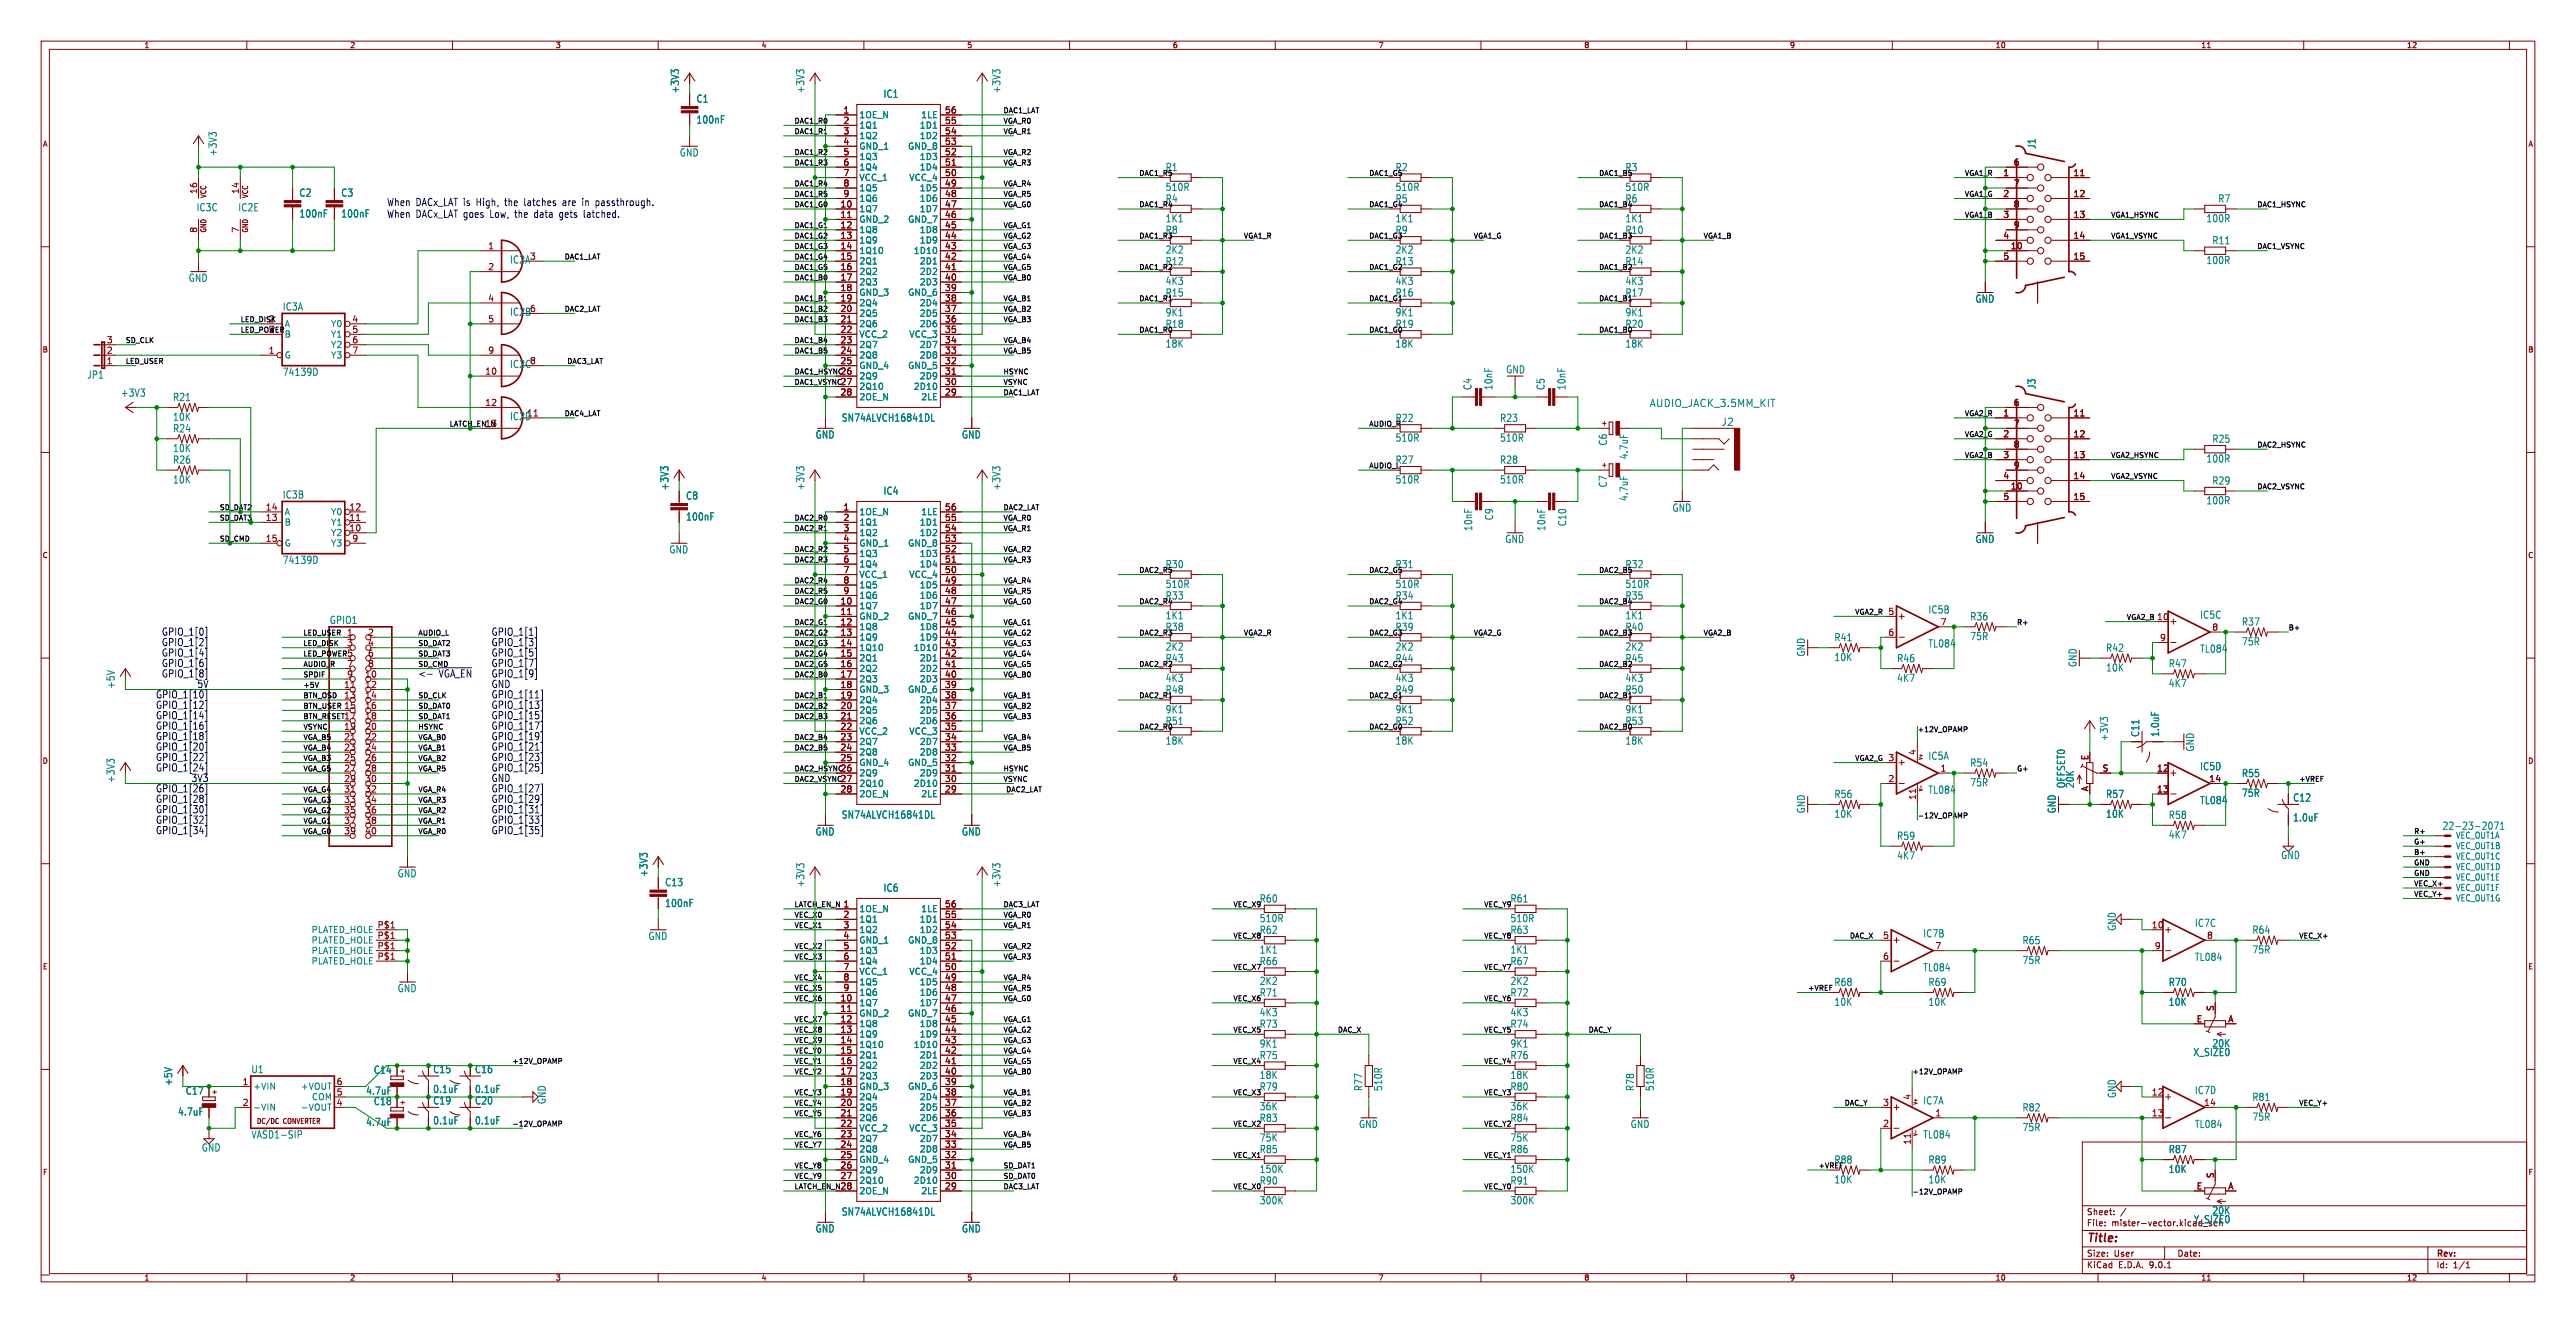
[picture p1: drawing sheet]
<svg xmlns="http://www.w3.org/2000/svg" width="626mm" height="322mm" viewBox="0 0 626 322" stroke-linecap="round" stroke-linejoin="round" font-family="sans-serif">
<defs><g id="words">
<text font-size="2.8" fill="#840000" x="507.2" y="302.6">Title:</text>
<g font-size="2.5" fill="#008484">
<text x="165.2" y="22.8" transform="rotate(-90 165.2 22.8)">+3V3</text>
<text x="195.7" y="22.8" transform="rotate(-90 195.7 22.8)">+3V3</text>
<text x="214.7" y="24">IC1</text>
<text x="243.4" y="22.8" transform="rotate(-90 243.4 22.8)">+3V3</text>
<text x="169.2" y="25.2">C1</text>
<text x="169.2" y="30.2">100nF</text>
<text x="52.9" y="38" transform="rotate(-90 52.9 38)">+3V3</text>
<text x="165.2" y="38.2">GND</text>
<text x="495" y="36.3" transform="rotate(-90 495 36.3)">J1</text>
<text x="283.3" y="46.6">510R</text>
<text x="339.1" y="46.6">510R</text>
<text x="395" y="46.6">510R</text>
<text x="47.7" y="51.6">IC3C</text>
<text x="57.8" y="51.6">IC2E</text>
<text x="72.7" y="48">C2</text>
<text x="72.7" y="53.1">100nF</text>
<text x="82.9" y="48">C3</text>
<text x="82.9" y="53.1">100nF</text>
<text x="539.1" y="49.4">R7</text>
<text x="283.3" y="54.2">1K1</text>
<text x="339.1" y="54.2">1K1</text>
<text x="395" y="54.2">1K1</text>
<text x="536.3" y="54.2">100R</text>
<text x="537.7" y="59.6">R11</text>
<text x="123.9" y="64.3">IC2A</text>
<text x="283.3" y="61.9">2K2</text>
<text x="339.1" y="61.9">2K2</text>
<text x="395" y="61.9">2K2</text>
<text x="536.3" y="64.4">100R</text>
<text x="45.8" y="68.7">GND</text>
<text x="283.3" y="69.5">4K3</text>
<text x="339.1" y="69.5">4K3</text>
<text x="395" y="69.5">4K3</text>
<text x="68.6" y="75.7">IC3A</text>
<text x="123.9" y="77">IC2B</text>
<text x="283.3" y="77.1">9K1</text>
<text x="339.1" y="77.1">9K1</text>
<text x="395" y="77.1">9K1</text>
<text x="480.1" y="73.8">GND</text>
<text x="123.9" y="89.7">IC2C</text>
<text x="283.3" y="84.7">18K</text>
<text x="339.1" y="84.7">18K</text>
<text x="395" y="84.7">18K</text>
<text x="21.1" y="92.3">JP1</text>
<text x="68.6" y="91.6">74139D</text>
<text x="357.9" y="94.9" transform="rotate(-90 357.9 94.9)">C4</text>
<text x="363" y="94.9" transform="rotate(-90 363 94.9)">10nF</text>
<text x="366" y="91">GND</text>
<text x="375.7" y="94.9" transform="rotate(-90 375.7 94.9)">C5</text>
<text x="380.8" y="94.9" transform="rotate(-90 380.8 94.9)">10nF</text>
<text x="495" y="94.7" transform="rotate(-90 495 94.7)">J3</text>
<text x="29.3" y="96.7">+3V3</text>
<text x="42" y="97.7">R21</text>
<text x="400.9" y="99.2">AUDIO_JACK_3.5MM_KIT</text>
<text x="42" y="105.3">R24</text>
<text x="42" y="102.5">10K</text>
<text x="123.9" y="102.4">IC2D</text>
<text x="198.2" y="106.8">GND</text>
<text x="204.5" y="102.7">SN74ALVCH16841DL</text>
<text x="233.7" y="106.8">GND</text>
<text x="339.1" y="107.6">510R</text>
<text x="364.5" y="107.6">510R</text>
<text x="364.5" y="102.8">R23</text>
<text x="418.4" y="103.7">J2</text>
<text x="537.7" y="107.9">R25</text>
<text x="42" y="110.1">10K</text>
<text x="42" y="112.9">R26</text>
<text x="364.5" y="112.9">R28</text>
<text x="390.8" y="108.4" transform="rotate(-90 390.8 108.4)">C6</text>
<text x="395.9" y="111.8" transform="rotate(-90 395.9 111.8)">4.7uF</text>
<text x="536.3" y="112.7">100R</text>
<text x="42" y="117.7">10K</text>
<text x="162.7" y="119.3" transform="rotate(-90 162.7 119.3)">+3V3</text>
<text x="195.7" y="119.3" transform="rotate(-90 195.7 119.3)">+3V3</text>
<text x="243.4" y="119.3" transform="rotate(-90 243.4 119.3)">+3V3</text>
<text x="339.1" y="117.7">510R</text>
<text x="364.5" y="117.7">510R</text>
<text x="390.8" y="118.6" transform="rotate(-90 390.8 118.6)">C7</text>
<text x="537.7" y="118">R29</text>
<text x="68.6" y="121.4">IC3B</text>
<text x="166.7" y="121.7">C8</text>
<text x="214.7" y="120.5">IC4</text>
<text x="395.9" y="121.9" transform="rotate(-90 395.9 121.9)">4.7uF</text>
<text x="406.5" y="124.6">GND</text>
<text x="536.3" y="122.8">100R</text>
<text x="166.7" y="126.8">100nF</text>
<text x="358.1" y="129.2" transform="rotate(-90 358.1 129.2)">10nF</text>
<text x="363.2" y="126.6" transform="rotate(-90 363.2 126.6)">C9</text>
<text x="375.9" y="129.2" transform="rotate(-90 375.9 129.2)">10nF</text>
<text x="380.9" y="128" transform="rotate(-90 380.9 128)">C10</text>
<text x="68.6" y="137.3">74139D</text>
<text x="162.6" y="134.8">GND</text>
<text x="365.8" y="132.2">GND</text>
<text x="480.1" y="132.2">GND</text>
<text x="283.3" y="143.1">510R</text>
<text x="339.1" y="143.1">510R</text>
<text x="395" y="143.1">510R</text>
<text x="468.7" y="149.4">IC5B</text>
<text x="80.1" y="151.9">GPIO1</text>
<text x="283.3" y="150.8">1K1</text>
<text x="339.1" y="150.8">1K1</text>
<text x="395" y="150.8">1K1</text>
<text x="478.8" y="151">R36</text>
<text x="478.8" y="155.8">75R</text>
<text x="534.7" y="150.6">IC5C</text>
<text x="544.9" y="152.3">R37</text>
<text x="283.3" y="158.4">2K2</text>
<text x="339.1" y="158.4">2K2</text>
<text x="395" y="158.4">2K2</text>
<text x="439" y="159.8" transform="rotate(-90 439 159.8)">GND</text>
<text x="445.8" y="156.1">R41</text>
<text x="445.8" y="160.9">10K</text>
<text x="461.1" y="161.2">R46</text>
<text x="468.7" y="157.6">TL084</text>
<text x="511.9" y="158.7">R42</text>
<text x="534.7" y="158.9">TL084</text>
<text x="544.9" y="157.1">75R</text>
<text x="28.1" y="167.6" transform="rotate(-90 28.1 167.6)">+5V</text>
<text x="283.3" y="166">4K3</text>
<text x="339.1" y="166">4K3</text>
<text x="395" y="166">4K3</text>
<text x="461.1" y="166">4K7</text>
<text x="505" y="162.3" transform="rotate(-90 505 162.3)">GND</text>
<text x="511.9" y="163.5">10K</text>
<text x="527.1" y="162.5">R47</text>
<text x="527.1" y="167.3">4K7</text>
<text x="283.3" y="173.6">9K1</text>
<text x="339.1" y="173.6">9K1</text>
<text x="395" y="173.6">9K1</text>
<text x="520.2" y="179.3" transform="rotate(-90 520.2 179.3)">C11</text>
<text x="525" y="179.3" transform="rotate(-90 525 179.3)">1.0uF</text>
<text x="283.3" y="181.2">18K</text>
<text x="339.1" y="181.2">18K</text>
<text x="395" y="181.2">18K</text>
<text x="468.7" y="184.9">IC5A</text>
<text x="512.6" y="180.3" transform="rotate(-90 512.6 180.3)">+3V3</text>
<text x="533.5" y="182.8" transform="rotate(-90 533.5 182.8)">GND</text>
<text x="28.1" y="190.4" transform="rotate(-90 28.1 190.4)">+3V3</text>
<text x="478.8" y="186.6">R54</text>
<text x="478.8" y="191.4">75R</text>
<text x="502.2" y="191.7" transform="rotate(-90 502.2 191.7)">OFFSET0</text>
<text x="504.3" y="191.7" transform="rotate(-90 504.3 191.7)">20K</text>
<text x="534.7" y="187.5">IC5D</text>
<text x="544.9" y="189.1">R55</text>
<text x="439" y="197.9" transform="rotate(-90 439 197.9)">GND</text>
<text x="445.8" y="194.2">R56</text>
<text x="468.7" y="193.2">TL084</text>
<text x="499.9" y="197.9" transform="rotate(-90 499.9 197.9)">GND</text>
<text x="511.9" y="194.2">R57</text>
<text x="534.7" y="195.7">TL084</text>
<text x="544.9" y="193.9">75R</text>
<text x="557.3" y="195.1">C12</text>
<text x="198.2" y="203.3">GND</text>
<text x="204.5" y="199.2">SN74ALVCH16841DL</text>
<text x="233.7" y="203.3">GND</text>
<text x="445.8" y="199">10K</text>
<text x="511.9" y="199">10K</text>
<text x="527.1" y="199.3">R58</text>
<text x="557.3" y="199.9">1.0uF</text>
<text x="593.7" y="201.9">22-23-2071</text>
<text x="461.1" y="204.4">R59</text>
<text x="461.1" y="209.2">4K7</text>
<text x="527.1" y="204.1">4K7</text>
<text x="554.4" y="209.1">GND</text>
<text x="96.6" y="213.5">GND</text>
<text x="157.6" y="213.3" transform="rotate(-90 157.6 213.3)">+3V3</text>
<text x="161.6" y="215.7">C13</text>
<text x="195.7" y="215.8" transform="rotate(-90 195.7 215.8)">+3V3</text>
<text x="243.4" y="215.8" transform="rotate(-90 243.4 215.8)">+3V3</text>
<text x="161.6" y="220.7">100nF</text>
<text x="214.7" y="217">IC6</text>
<text x="306.1" y="224.4">510R</text>
<text x="367.1" y="224.4">510R</text>
<text x="514.5" y="226.4" transform="rotate(-90 514.5 226.4)">GND</text>
<text x="533.5" y="225.6">IC7C</text>
<text x="547.4" y="227.2">R64</text>
<text x="157.5" y="228.7">GND</text>
<text x="306.1" y="232">1K1</text>
<text x="367.1" y="232">1K1</text>
<text x="467.4" y="228.1">IC7B</text>
<text x="491.5" y="229.8">R65</text>
<text x="533.5" y="233.8">TL084</text>
<text x="547.4" y="232">75R</text>
<text x="306.1" y="239.7">2K2</text>
<text x="367.1" y="239.7">2K2</text>
<text x="445.8" y="239.9">R68</text>
<text x="467.4" y="236.4">TL084</text>
<text x="468.7" y="239.9">R69</text>
<text x="491.5" y="234.6">75R</text>
<text x="527.1" y="239.9">R70</text>
<text x="96.6" y="241.4">GND</text>
<text x="445.8" y="244.7">10K</text>
<text x="468.7" y="244.7">10K</text>
<text x="527.1" y="244.7">10K</text>
<text x="306.1" y="247.3">4K3</text>
<text x="367.1" y="247.3">4K3</text>
<text x="306.1" y="254.9">9K1</text>
<text x="367.1" y="254.9">9K1</text>
<text x="533.1" y="257">X_SIZE0</text>
<text x="537.7" y="254.8">20K</text>
<text x="61" y="261.1">U1</text>
<text x="90.8" y="261.3">C14</text>
<text x="105.2" y="261.1">C15</text>
<text x="115.4" y="261.1">C16</text>
<text x="306.1" y="262.5">18K</text>
<text x="367.1" y="262.5">18K</text>
<text x="42.1" y="264.1" transform="rotate(-90 42.1 264.1)">+5V</text>
<text x="45.1" y="266.4">C17</text>
<text x="88.9" y="266.4">4.7uF</text>
<text x="90.8" y="268.9">C18</text>
<text x="105.2" y="268.7">C19</text>
<text x="105.2" y="266">0.1uF</text>
<text x="115.4" y="268.7">C20</text>
<text x="115.4" y="266">0.1uF</text>
<text x="132.9" y="268.6" transform="rotate(-90 132.9 268.6)">GND</text>
<text x="331.4" y="265.4" transform="rotate(-90 331.4 265.4)">R77</text>
<text x="336.2" y="265.4" transform="rotate(-90 336.2 265.4)">510R</text>
<text x="397.4" y="265.4" transform="rotate(-90 397.4 265.4)">R78</text>
<text x="402.2" y="265.4" transform="rotate(-90 402.2 265.4)">510R</text>
<text x="467.4" y="268.7">IC7A</text>
<text x="514.5" y="267.1" transform="rotate(-90 514.5 267.1)">GND</text>
<text x="533.5" y="266.2">IC7D</text>
<text x="547.4" y="267.9">R81</text>
<text x="43.2" y="271.4">4.7uF</text>
<text x="88.9" y="274">4.7uF</text>
<text x="105.2" y="273.6">0.1uF</text>
<text x="115.4" y="273.6">0.1uF</text>
<text x="306.1" y="270.1">36K</text>
<text x="330.3" y="274.5">GND</text>
<text x="367.1" y="270.1">36K</text>
<text x="396.3" y="274.5">GND</text>
<text x="491.5" y="270.4">R82</text>
<text x="491.5" y="275.2">75R</text>
<text x="533.5" y="274.5">TL084</text>
<text x="547.4" y="272.7">75R</text>
<text x="48.9" y="280.2">GND</text>
<text x="61" y="277">VASD1-SIP</text>
<text x="306.1" y="277.8">75K</text>
<text x="367.1" y="277.8">75K</text>
<text x="467.4" y="277">TL084</text>
<text x="527.1" y="280.6">R87</text>
<text x="306.1" y="285.4">150K</text>
<text x="367.1" y="285.4">150K</text>
<text x="445.8" y="287.9">10K</text>
<text x="468.7" y="283.1">R89</text>
<text x="468.7" y="287.9">10K</text>
<text x="527.1" y="285.4">10K</text>
<text x="306.1" y="293">300K</text>
<text x="367.1" y="293">300K</text>
<text x="198.2" y="299.9">GND</text>
<text x="204.5" y="295.8">SN74ALVCH16841DL</text>
<text x="233.7" y="299.9">GND</text>
<text x="533.2" y="297.6">Y_SIZE0</text>
<text x="537.7" y="295.5">20K</text>
</g>
<g font-size="2.5">
<text x="283.3" y="41.8">R1</text>
<text x="339.1" y="41.8">R2</text>
<text x="395" y="41.8">R3</text>
<text x="283.3" y="49.4">R4</text>
<text x="339.1" y="49.4">R5</text>
<text x="395" y="49.4">R6</text>
<text x="283.3" y="57.1">R8</text>
<text x="339.1" y="57.1">R9</text>
<text x="395" y="57.1">R10</text>
<text x="283.3" y="64.7">R12</text>
<text x="339.1" y="64.7">R13</text>
<text x="395" y="64.7">R14</text>
<text x="283.3" y="72.3">R15</text>
<text x="339.1" y="72.3">R16</text>
<text x="395" y="72.3">R17</text>
<text x="283.3" y="79.9">R18</text>
<text x="339.1" y="79.9">R19</text>
<text x="395" y="79.9">R20</text>
<text x="339.1" y="102.8">R22</text>
<text x="339.1" y="112.9">R27</text>
<text x="283.3" y="138.3">R30</text>
<text x="339.1" y="138.3">R31</text>
<text x="395" y="138.3">R32</text>
<text x="283.3" y="146">R33</text>
<text x="339.1" y="146">R34</text>
<text x="395" y="146">R35</text>
<text x="283.3" y="153.6">R38</text>
<text x="339.1" y="153.6">R39</text>
<text x="395" y="153.6">R40</text>
<text x="283.3" y="161.2">R43</text>
<text x="339.1" y="161.2">R44</text>
<text x="395" y="161.2">R45</text>
<text x="283.3" y="168.8">R48</text>
<text x="339.1" y="168.8">R49</text>
<text x="395" y="168.8">R50</text>
<text x="283.3" y="176.4">R51</text>
<text x="339.1" y="176.4">R52</text>
<text x="395" y="176.4">R53</text>
<text x="306.1" y="219.6">R60</text>
<text x="367.1" y="219.6">R61</text>
<text x="306.1" y="227.2">R62</text>
<text x="367.1" y="227.2">R63</text>
<text x="306.1" y="234.9">R66</text>
<text x="367.1" y="234.9">R67</text>
<text x="306.1" y="242.5">R71</text>
<text x="367.1" y="242.5">R72</text>
<text x="306.1" y="250.1">R73</text>
<text x="367.1" y="250.1">R74</text>
<text x="306.1" y="257.7">R75</text>
<text x="367.1" y="257.7">R76</text>
<text x="306.1" y="265.3">R79</text>
<text x="367.1" y="265.3">R80</text>
<text x="306.1" y="273">R83</text>
<text x="367.1" y="273">R84</text>
<text x="306.1" y="280.6">R85</text>
<text x="367.1" y="280.6">R86</text>
<text x="445.8" y="283.1">R88</text>
<text x="306.1" y="288.2">R90</text>
<text x="367.1" y="288.2">R91</text>
</g>
<g font-size="2.5" fill="#0000c2">
<text x="94" y="50.2">When DACx_LAT is High,</text>
<text x="94" y="53.1">When DACx_LAT goes</text>
<text x="119.3" y="53.1">Low,</text>
<text x="123" y="50.2">the</text>
<text x="125.5" y="53.1">the</text>
<text x="127.9" y="50.2">latches</text>
<text x="130.3" y="53.1">data</text>
<text x="136.6" y="53.1">gets</text>
<text x="137.4" y="50.2">are</text>
<text x="142.3" y="50.2">in</text>
<text x="142.6" y="53.1">latched.</text>
<text x="145.7" y="50.2">passthrough.</text>
<text x="39.3" y="154.7">GPIO_1[0]</text>
<text x="119.4" y="154.7">GPIO_1[1]</text>
<text x="39.3" y="157.2">GPIO_1[2]</text>
<text x="39.3" y="159.8">GPIO_1[4]</text>
<text x="119.4" y="159.8">GPIO_1[5]</text>
<text x="119.4" y="157.2">GPIO_1[3]</text>
<text x="39.3" y="164.9">GPIO_1[8]</text>
<text x="39.3" y="162.3">GPIO_1[6]</text>
<text x="47.9" y="167.4">5V</text>
<text x="101.6" y="164.9">&lt;-</text>
<text x="106.6" y="164.9">~{VGA_EN} GPIO_1[9]</text>
<text x="119.4" y="167.4">GND</text>
<text x="119.4" y="162.3">GPIO_1[7]</text>
<text x="37.8" y="172.5">GPIO_1[12]</text>
<text x="37.8" y="169.9">GPIO_1[10]</text>
<text x="119.4" y="169.9">GPIO_1[11]</text>
<text x="119.4" y="172.5">GPIO_1[13]</text>
<text x="37.8" y="177.6">GPIO_1[16]</text>
<text x="37.8" y="175">GPIO_1[14]</text>
<text x="119.4" y="177.6">GPIO_1[17]</text>
<text x="119.4" y="175">GPIO_1[15]</text>
<text x="37.8" y="182.6">GPIO_1[20]</text>
<text x="37.8" y="180.1">GPIO_1[18]</text>
<text x="37.8" y="185.2">GPIO_1[22]</text>
<text x="119.4" y="182.6">GPIO_1[21]</text>
<text x="119.4" y="180.1">GPIO_1[19]</text>
<text x="119.4" y="185.2">GPIO_1[23]</text>
<text x="37.8" y="187.7">GPIO_1[24]</text>
<text x="46.5" y="190.3">3V3</text>
<text x="119.4" y="187.7">GPIO_1[25]</text>
<text x="119.4" y="190.3">GND</text>
<text x="37.8" y="197.9">GPIO_1[30]</text>
<text x="37.8" y="195.3">GPIO_1[28]</text>
<text x="37.8" y="192.8">GPIO_1[26]</text>
<text x="119.4" y="197.9">GPIO_1[31]</text>
<text x="119.4" y="195.3">GPIO_1[29]</text>
<text x="119.4" y="192.8">GPIO_1[27]</text>
<text x="37.8" y="203">GPIO_1[34]</text>
<text x="37.8" y="200.4">GPIO_1[32]</text>
<text x="119.4" y="203">GPIO_1[35]</text>
<text x="119.4" y="200.4">GPIO_1[33]</text>
</g>
<g font-size="2.1" fill="#840000">
<text x="204.9" y="27.7">1</text>
<text x="229.6" y="27.7">56</text>
<text x="204.9" y="30.2">2</text>
<text x="204.9" y="32.8">3</text>
<text x="204.9" y="35.3">4</text>
<text x="229.6" y="30.2">55</text>
<text x="229.6" y="32.8">54</text>
<text x="229.6" y="35.3">53</text>
<text x="204.9" y="37.8">5</text>
<text x="204.9" y="40.4">6</text>
<text x="229.6" y="37.8">52</text>
<text x="229.6" y="40.4">51</text>
<text x="489.4" y="40.4">6</text>
<text x="48" y="47.2" transform="rotate(-90 48 47.2)">16</text>
<text x="58.2" y="47.2" transform="rotate(-90 58.2 47.2)">14</text>
<text x="204.9" y="42.9">7</text>
<text x="204.9" y="45.5">8</text>
<text x="229.6" y="42.9">50</text>
<text x="229.6" y="45.5">49</text>
<text x="486.9" y="42.9">1</text>
<text x="489.4" y="45.5">7</text>
<text x="503.9" y="42.9">11</text>
<text x="204.2" y="50.5">10</text>
<text x="204.2" y="53.1">11</text>
<text x="204.9" y="48">9</text>
<text x="229.6" y="48">48</text>
<text x="229.6" y="50.5">47</text>
<text x="229.6" y="53.1">46</text>
<text x="486.9" y="53.1">3</text>
<text x="486.9" y="48">2</text>
<text x="489.4" y="50.5">8</text>
<text x="503.9" y="53.1">13</text>
<text x="503.9" y="48">12</text>
<text x="48" y="56.7" transform="rotate(-90 48 56.7)">8</text>
<text x="58.2" y="56.7" transform="rotate(-90 58.2 56.7)">7</text>
<text x="204.2" y="55.6">12</text>
<text x="204.2" y="58.2">13</text>
<text x="229.6" y="55.6">45</text>
<text x="229.6" y="58.2">44</text>
<text x="486.9" y="58.2">4</text>
<text x="489.4" y="55.6">9</text>
<text x="503.9" y="58.2">14</text>
<text x="118.6" y="60.7">1</text>
<text x="118.6" y="65.8">2</text>
<text x="204.2" y="60.7">14</text>
<text x="204.2" y="63.2">15</text>
<text x="204.2" y="65.8">16</text>
<text x="229.6" y="60.7">43</text>
<text x="229.6" y="63.2">42</text>
<text x="229.6" y="65.8">41</text>
<text x="486.9" y="63.2">5</text>
<text x="488.7" y="60.7">10</text>
<text x="503.9" y="63.2">15</text>
<text x="204.2" y="68.3">17</text>
<text x="204.2" y="70.9">18</text>
<text x="229.6" y="68.3">40</text>
<text x="229.6" y="70.9">39</text>
<text x="118.6" y="73.4">4</text>
<text x="204.2" y="73.4">19</text>
<text x="204.2" y="75.9">20</text>
<text x="229.6" y="73.4">38</text>
<text x="229.6" y="75.9">37</text>
<text x="25.9" y="83.6">3</text>
<text x="85.6" y="78.5">4</text>
<text x="85.6" y="81">5</text>
<text x="85.6" y="83.6">6</text>
<text x="118.6" y="78.5">5</text>
<text x="204.2" y="78.5">21</text>
<text x="204.2" y="81">22</text>
<text x="204.2" y="83.6">23</text>
<text x="229.6" y="78.5">36</text>
<text x="229.6" y="81">35</text>
<text x="229.6" y="83.6">34</text>
<text x="25.9" y="88.6">1</text>
<text x="25.9" y="86.1">2</text>
<text x="65.2" y="86.1">1</text>
<text x="85.6" y="86.1">7</text>
<text x="118.6" y="86.1">9</text>
<text x="204.2" y="86.1">24</text>
<text x="204.2" y="88.6">25</text>
<text x="229.6" y="86.1">33</text>
<text x="229.6" y="88.6">32</text>
<text x="117.9" y="91.2">10</text>
<text x="204.2" y="91.2">26</text>
<text x="204.2" y="93.7">27</text>
<text x="229.6" y="91.2">31</text>
<text x="229.6" y="93.7">30</text>
<text x="117.9" y="98.8">12</text>
<text x="204.2" y="96.3">28</text>
<text x="229.6" y="96.3">29</text>
<text x="486.9" y="101.3">1</text>
<text x="489.4" y="98.8">6</text>
<text x="503.9" y="101.3">11</text>
<text x="486.9" y="106.4">2</text>
<text x="489.4" y="103.9">7</text>
<text x="503.9" y="106.4">12</text>
<text x="486.9" y="111.5">3</text>
<text x="489.4" y="109">8</text>
<text x="503.9" y="111.5">13</text>
<text x="486.9" y="116.6">4</text>
<text x="488.7" y="119.1">10</text>
<text x="489.4" y="114">9</text>
<text x="503.9" y="116.6">14</text>
<text x="64.5" y="124.2">14</text>
<text x="84.8" y="124.2">12</text>
<text x="204.9" y="124.2">1</text>
<text x="229.6" y="124.2">56</text>
<text x="486.9" y="121.7">5</text>
<text x="503.9" y="121.7">15</text>
<text x="64.5" y="126.7">13</text>
<text x="64.5" y="131.8">15</text>
<text x="84.8" y="126.7">11</text>
<text x="84.8" y="129.3">10</text>
<text x="85.6" y="131.8">9</text>
<text x="204.9" y="126.7">2</text>
<text x="204.9" y="129.3">3</text>
<text x="204.9" y="131.8">4</text>
<text x="229.6" y="126.7">55</text>
<text x="229.6" y="129.3">54</text>
<text x="229.6" y="131.8">53</text>
<text x="204.9" y="134.4">5</text>
<text x="204.9" y="136.9">6</text>
<text x="229.6" y="134.4">52</text>
<text x="229.6" y="136.9">51</text>
<text x="204.9" y="139.4">7</text>
<text x="204.9" y="142">8</text>
<text x="229.6" y="139.4">50</text>
<text x="229.6" y="142">49</text>
<text x="204.2" y="147.1">10</text>
<text x="204.2" y="149.6">11</text>
<text x="204.9" y="144.5">9</text>
<text x="229.6" y="144.5">48</text>
<text x="229.6" y="147.1">47</text>
<text x="229.6" y="149.6">46</text>
<text x="458.9" y="149.6">5</text>
<text x="84.3" y="154.7">1</text>
<text x="89.4" y="154.7">2</text>
<text x="204.2" y="152.1">12</text>
<text x="204.2" y="154.7">13</text>
<text x="229.6" y="152.1">45</text>
<text x="229.6" y="154.7">44</text>
<text x="458.9" y="154.7">6</text>
<text x="471.6" y="152.1">7</text>
<text x="524.3" y="150.9">10</text>
<text x="525" y="156">9</text>
<text x="537.7" y="153.4">8</text>
<text x="84.3" y="157.2">3</text>
<text x="89.4" y="157.2">4</text>
<text x="89.4" y="159.8">6</text>
<text x="204.2" y="157.2">14</text>
<text x="204.2" y="159.8">15</text>
<text x="229.6" y="157.2">43</text>
<text x="229.6" y="159.8">42</text>
<text x="83.6" y="167.4">11</text>
<text x="84.3" y="162.3">7</text>
<text x="84.3" y="164.8">9</text>
<text x="88.6" y="164.8">10</text>
<text x="88.6" y="167.4">12</text>
<text x="89.4" y="162.3">8</text>
<text x="204.2" y="162.3">16</text>
<text x="204.2" y="164.8">17</text>
<text x="204.2" y="167.4">18</text>
<text x="229.6" y="162.3">41</text>
<text x="229.6" y="164.8">40</text>
<text x="229.6" y="167.4">39</text>
<text x="83.6" y="169.9">13</text>
<text x="83.6" y="172.5">15</text>
<text x="88.6" y="169.9">14</text>
<text x="88.6" y="172.5">16</text>
<text x="204.2" y="169.9">19</text>
<text x="204.2" y="172.5">20</text>
<text x="229.6" y="169.9">38</text>
<text x="229.6" y="172.5">37</text>
<text x="83.6" y="177.5">19</text>
<text x="88.6" y="175">18</text>
<text x="88.6" y="177.5">20</text>
<text x="204.2" y="175">21</text>
<text x="204.2" y="177.5">22</text>
<text x="229.6" y="175">36</text>
<text x="229.6" y="177.5">35</text>
<text x="83.6" y="180.1">21</text>
<text x="83.6" y="182.6">23</text>
<text x="83.6" y="185.2">25</text>
<text x="88.6" y="180.1">22</text>
<text x="88.6" y="182.6">24</text>
<text x="88.6" y="185.2">26</text>
<text x="204.2" y="180.1">23</text>
<text x="204.2" y="182.6">24</text>
<text x="204.2" y="185.2">25</text>
<text x="229.6" y="180.1">34</text>
<text x="229.6" y="182.6">33</text>
<text x="229.6" y="185.2">32</text>
<text x="458.9" y="185.2">3</text>
<text x="465.8" y="183.7" transform="rotate(-90 465.8 183.7)">4</text>
<text x="507.7" y="184.9" transform="rotate(-90 507.7 184.9)">E</text>
<text x="83.6" y="187.7">27</text>
<text x="83.6" y="190.2">29</text>
<text x="88.6" y="187.7">28</text>
<text x="88.6" y="190.2">30</text>
<text x="204.2" y="187.7">26</text>
<text x="204.2" y="190.2">27</text>
<text x="229.6" y="187.7">31</text>
<text x="229.6" y="190.2">30</text>
<text x="458.9" y="190.2">2</text>
<text x="471.6" y="187.7">1</text>
<text x="511" y="187.7">S</text>
<text x="524.3" y="187.7">12</text>
<text x="537" y="190.2">14</text>
<text x="83.6" y="192.8">31</text>
<text x="83.6" y="195.3">33</text>
<text x="83.6" y="197.9">35</text>
<text x="88.6" y="192.8">32</text>
<text x="88.6" y="195.3">34</text>
<text x="88.6" y="197.9">36</text>
<text x="204.2" y="192.8">28</text>
<text x="229.6" y="192.8">29</text>
<text x="465.8" y="194.6" transform="rotate(-90 465.8 194.6)">11</text>
<text x="507.7" y="192.5" transform="rotate(-90 507.7 192.5)">A</text>
<text x="524.3" y="192.8">13</text>
<text x="83.6" y="200.4">37</text>
<text x="83.6" y="202.9">39</text>
<text x="88.6" y="200.4">38</text>
<text x="88.6" y="202.9">40</text>
<text x="204.9" y="220.7">1</text>
<text x="229.6" y="220.7">56</text>
<text x="91.7" y="225.8">P$1</text>
<text x="204.9" y="223.3">2</text>
<text x="204.9" y="225.8">3</text>
<text x="229.6" y="223.3">55</text>
<text x="229.6" y="225.8">54</text>
<text x="523" y="225.8">10</text>
<text x="91.7" y="233.4">P$1</text>
<text x="91.7" y="230.9">P$1</text>
<text x="91.7" y="228.3">P$1</text>
<text x="204.9" y="228.3">4</text>
<text x="204.9" y="230.9">5</text>
<text x="204.9" y="233.4">6</text>
<text x="229.6" y="228.3">53</text>
<text x="229.6" y="230.9">52</text>
<text x="229.6" y="233.4">51</text>
<text x="457.7" y="228.3">5</text>
<text x="457.7" y="233.4">6</text>
<text x="470.4" y="230.9">7</text>
<text x="523.7" y="230.9">9</text>
<text x="536.4" y="228.3">8</text>
<text x="204.9" y="236">7</text>
<text x="204.9" y="238.5">8</text>
<text x="229.6" y="236">50</text>
<text x="229.6" y="238.5">49</text>
<text x="204.2" y="243.6">10</text>
<text x="204.9" y="241">9</text>
<text x="229.6" y="241">48</text>
<text x="229.6" y="243.6">47</text>
<text x="538.2" y="245.9" transform="rotate(-90 538.2 245.9)">S</text>
<text x="204.2" y="246.1">11</text>
<text x="204.2" y="248.7">12</text>
<text x="204.2" y="251.2">13</text>
<text x="229.6" y="246.1">46</text>
<text x="229.6" y="248.7">45</text>
<text x="229.6" y="251.2">44</text>
<text x="533.9" y="248.7">E</text>
<text x="541.6" y="248.7">A</text>
<text x="204.2" y="253.7">14</text>
<text x="204.2" y="256.3">15</text>
<text x="229.6" y="253.7">43</text>
<text x="229.6" y="256.3">42</text>
<text x="58.9" y="263.9">1</text>
<text x="81.7" y="263.9">6</text>
<text x="204.2" y="258.8">16</text>
<text x="204.2" y="261.4">17</text>
<text x="204.2" y="263.9">18</text>
<text x="229.6" y="258.8">41</text>
<text x="229.6" y="261.4">40</text>
<text x="229.6" y="263.9">39</text>
<text x="58.9" y="269">2</text>
<text x="81.7" y="266.4">5</text>
<text x="81.7" y="269">4</text>
<text x="204.2" y="266.4">19</text>
<text x="204.2" y="269">20</text>
<text x="229.6" y="266.4">38</text>
<text x="229.6" y="269">37</text>
<text x="457.7" y="269">3</text>
<text x="464.6" y="267.5" transform="rotate(-90 464.6 267.5)">4</text>
<text x="523" y="266.4">12</text>
<text x="535.7" y="269">14</text>
<text x="204.2" y="271.5">21</text>
<text x="204.2" y="274.1">22</text>
<text x="229.6" y="271.5">36</text>
<text x="229.6" y="274.1">35</text>
<text x="457.7" y="274.1">2</text>
<text x="470.4" y="271.5">1</text>
<text x="523" y="271.5">13</text>
<text x="204.2" y="276.6">23</text>
<text x="204.2" y="279.1">24</text>
<text x="204.2" y="281.7">25</text>
<text x="229.6" y="276.6">34</text>
<text x="229.6" y="279.1">33</text>
<text x="229.6" y="281.7">32</text>
<text x="464.6" y="278.4" transform="rotate(-90 464.6 278.4)">11</text>
<text x="204.2" y="284.2">26</text>
<text x="204.2" y="286.8">27</text>
<text x="229.6" y="284.2">31</text>
<text x="229.6" y="286.8">30</text>
<text x="538.2" y="286.6" transform="rotate(-90 538.2 286.6)">S</text>
<text x="204.2" y="289.3">28</text>
<text x="229.6" y="289.3">29</text>
<text x="533.9" y="289.3">E</text>
<text x="541.6" y="289.3">A</text>
<text x="507.2" y="298.3">File:</text>
<text x="507.2" y="295.6">Sheet:</text>
<text x="513.3" y="298.3">mister-vector.kicad_sch</text>
<text x="507.2" y="305.7">Size:</text>
<text x="513.8" y="305.7">User</text>
<text x="529.2" y="305.7">Date:</text>
<text x="592.2" y="306">Rev:</text>
<text x="507.2" y="308.5">KiCad</text>
<text x="514.9" y="308.5">E.D.A.</text>
<text x="522.5" y="308.5">9.0.1</text>
<text x="592.2" y="308.5">Id:</text>
<text x="596.3" y="308.5">1/1</text>
</g>
<g font-size="2.1" fill="#008484">
<text x="208.8" y="28.9">1OE_N</text>
<text x="223.9" y="28.9">1LE</text>
<text x="208.8" y="31.5">1Q1</text>
<text x="208.8" y="34">1Q2</text>
<text x="223.5" y="31.5">1D1</text>
<text x="223.5" y="34">1D2</text>
<text x="208.8" y="36.6">GND_1</text>
<text x="208.8" y="39.1">1Q3</text>
<text x="208.8" y="41.6">1Q4</text>
<text x="220.7" y="36.6">GND_8</text>
<text x="223.5" y="39.1">1D3</text>
<text x="223.5" y="41.6">1D4</text>
<text x="208.8" y="44.2">VCC_1</text>
<text x="208.8" y="46.7">1Q5</text>
<text x="221" y="44.2">VCC_4</text>
<text x="223.5" y="46.7">1D5</text>
<text x="208.8" y="49.3">1Q6</text>
<text x="208.8" y="51.8">1Q7</text>
<text x="223.5" y="49.3">1D6</text>
<text x="223.5" y="51.8">1D7</text>
<text x="208.8" y="54.3">GND_2</text>
<text x="208.8" y="56.9">1Q8</text>
<text x="208.8" y="59.4">1Q9</text>
<text x="220.7" y="54.3">GND_7</text>
<text x="223.5" y="56.9">1D8</text>
<text x="223.5" y="59.4">1D9</text>
<text x="128.7" y="63.2">3</text>
<text x="208.8" y="62">1Q10</text>
<text x="208.8" y="64.5">2Q1</text>
<text x="222.1" y="62">1D10</text>
<text x="223.5" y="64.5">2D1</text>
<text x="208.8" y="67">2Q2</text>
<text x="208.8" y="69.6">2Q3</text>
<text x="223.5" y="67">2D2</text>
<text x="223.5" y="69.6">2D3</text>
<text x="128.7" y="75.9">6</text>
<text x="208.8" y="72.1">GND_3</text>
<text x="208.8" y="74.7">2Q4</text>
<text x="208.8" y="77.2">2Q5</text>
<text x="220.7" y="72.1">GND_6</text>
<text x="223.5" y="74.7">2D4</text>
<text x="223.5" y="77.2">2D5</text>
<text x="80.4" y="79.7">Y0</text>
<text x="80.4" y="82.3">Y1</text>
<text x="208.8" y="79.7">2Q6</text>
<text x="208.8" y="82.3">VCC_2</text>
<text x="221" y="82.3">VCC_3</text>
<text x="223.5" y="79.7">2D6</text>
<text x="69.1" y="87.4">G</text>
<text x="80.4" y="84.8">Y2</text>
<text x="80.4" y="87.4">Y3</text>
<text x="128.7" y="88.6">8</text>
<text x="208.8" y="84.8">2Q7</text>
<text x="208.8" y="87.4">2Q8</text>
<text x="208.8" y="89.9">GND_4</text>
<text x="220.7" y="89.9">GND_5</text>
<text x="223.5" y="84.8">2D7</text>
<text x="223.5" y="87.4">2D8</text>
<text x="208.8" y="92.4">2Q9</text>
<text x="208.8" y="95">2Q10</text>
<text x="222.1" y="95">2D10</text>
<text x="223.5" y="92.4">2D9</text>
<text x="128" y="101.3">11</text>
<text x="208.8" y="97.5">2OE_N</text>
<text x="223.9" y="97.5">2LE</text>
<text x="69.1" y="125.5">A</text>
<text x="80.4" y="125.5">Y0</text>
<text x="208.8" y="125.5">1OE_N</text>
<text x="223.9" y="125.5">1LE</text>
<text x="69.1" y="128">B</text>
<text x="80.4" y="128">Y1</text>
<text x="80.4" y="130.5">Y2</text>
<text x="208.8" y="128">1Q1</text>
<text x="208.8" y="130.5">1Q2</text>
<text x="223.5" y="128">1D1</text>
<text x="223.5" y="130.5">1D2</text>
<text x="69.1" y="133.1">G</text>
<text x="80.4" y="133.1">Y3</text>
<text x="208.8" y="133.1">GND_1</text>
<text x="208.8" y="135.6">1Q3</text>
<text x="220.7" y="133.1">GND_8</text>
<text x="223.5" y="135.6">1D3</text>
<text x="208.8" y="138.2">1Q4</text>
<text x="208.8" y="140.7">VCC_1</text>
<text x="208.8" y="143.2">1Q5</text>
<text x="221" y="140.7">VCC_4</text>
<text x="223.5" y="138.2">1D4</text>
<text x="223.5" y="143.2">1D5</text>
<text x="208.8" y="145.8">1Q6</text>
<text x="208.8" y="148.3">1Q7</text>
<text x="223.5" y="145.8">1D6</text>
<text x="223.5" y="148.3">1D7</text>
<text x="208.8" y="150.9">GND_2</text>
<text x="208.8" y="153.4">1Q8</text>
<text x="208.8" y="155.9">1Q9</text>
<text x="220.7" y="150.9">GND_7</text>
<text x="223.5" y="153.4">1D8</text>
<text x="223.5" y="155.9">1D9</text>
<text x="208.8" y="158.5">1Q10</text>
<text x="208.8" y="161">2Q1</text>
<text x="222.1" y="158.5">1D10</text>
<text x="223.5" y="161">2D1</text>
<text x="208.8" y="163.6">2Q2</text>
<text x="208.8" y="166.1">2Q3</text>
<text x="223.5" y="163.6">2D2</text>
<text x="223.5" y="166.1">2D3</text>
<text x="208.8" y="168.6">GND_3</text>
<text x="208.8" y="171.2">2Q4</text>
<text x="208.8" y="173.7">2Q5</text>
<text x="220.7" y="168.6">GND_6</text>
<text x="223.5" y="171.2">2D4</text>
<text x="223.5" y="173.7">2D5</text>
<text x="208.8" y="176.3">2Q6</text>
<text x="208.8" y="178.8">VCC_2</text>
<text x="221" y="178.8">VCC_3</text>
<text x="223.5" y="176.3">2D6</text>
<text x="208.8" y="181.3">2Q7</text>
<text x="208.8" y="183.9">2Q8</text>
<text x="223.5" y="181.3">2D7</text>
<text x="223.5" y="183.9">2D8</text>
<text x="208.8" y="186.4">GND_4</text>
<text x="208.8" y="189">2Q9</text>
<text x="208.8" y="191.5">2Q10</text>
<text x="220.7" y="186.4">GND_5</text>
<text x="222.1" y="191.5">2D10</text>
<text x="223.5" y="189">2D9</text>
<text x="208.8" y="194">2OE_N</text>
<text x="223.9" y="194">2LE</text>
<text x="596.9" y="209.2">VEC_OUT1C</text>
<text x="596.9" y="206.7">VEC_OUT1B</text>
<text x="596.9" y="204.1">VEC_OUT1A</text>
<text x="596.9" y="214.3">VEC_OUT1E</text>
<text x="596.9" y="211.7">VEC_OUT1D</text>
<text x="208.8" y="222">1OE_N</text>
<text x="223.9" y="222">1LE</text>
<text x="596.9" y="219.4">VEC_OUT1G</text>
<text x="596.9" y="216.8">VEC_OUT1F</text>
<text x="75.7" y="227.1">PLATED_HOLE</text>
<text x="208.8" y="224.5">1Q1</text>
<text x="208.8" y="227.1">1Q2</text>
<text x="223.5" y="224.5">1D1</text>
<text x="223.5" y="227.1">1D2</text>
<text x="75.7" y="232.1">PLATED_HOLE</text>
<text x="75.7" y="229.6">PLATED_HOLE</text>
<text x="208.8" y="229.6">GND_1</text>
<text x="208.8" y="232.1">1Q3</text>
<text x="220.7" y="229.6">GND_8</text>
<text x="223.5" y="232.1">1D3</text>
<text x="75.7" y="234.7">PLATED_HOLE</text>
<text x="208.8" y="234.7">1Q4</text>
<text x="208.8" y="237.2">VCC_1</text>
<text x="208.8" y="239.8">1Q5</text>
<text x="221" y="237.2">VCC_4</text>
<text x="223.5" y="234.7">1D4</text>
<text x="223.5" y="239.8">1D5</text>
<text x="208.8" y="242.3">1Q6</text>
<text x="208.8" y="244.8">1Q7</text>
<text x="223.5" y="242.3">1D6</text>
<text x="223.5" y="244.8">1D7</text>
<text x="208.8" y="247.4">GND_2</text>
<text x="208.8" y="249.9">1Q8</text>
<text x="220.7" y="247.4">GND_7</text>
<text x="223.5" y="249.9">1D8</text>
<text x="208.8" y="252.5">1Q9</text>
<text x="208.8" y="255">1Q10</text>
<text x="208.8" y="257.5">2Q1</text>
<text x="222.1" y="255">1D10</text>
<text x="223.5" y="252.5">1D9</text>
<text x="223.5" y="257.5">2D1</text>
<text x="208.8" y="260.1">2Q2</text>
<text x="208.8" y="262.6">2Q3</text>
<text x="223.5" y="260.1">2D2</text>
<text x="223.5" y="262.6">2D3</text>
<text x="61.5" y="265.2">+VIN</text>
<text x="73.1" y="265.2">+VOUT</text>
<text x="75.8" y="267.7">COM</text>
<text x="208.8" y="265.2">GND_3</text>
<text x="208.8" y="267.7">2Q4</text>
<text x="220.7" y="265.2">GND_6</text>
<text x="223.5" y="267.7">2D4</text>
<text x="61.5" y="270.2">-VIN</text>
<text x="73.1" y="270.2">-VOUT</text>
<text x="208.8" y="270.2">2Q5</text>
<text x="208.8" y="272.8">2Q6</text>
<text x="208.8" y="275.3">VCC_2</text>
<text x="221" y="275.3">VCC_3</text>
<text x="223.5" y="270.2">2D5</text>
<text x="223.5" y="272.8">2D6</text>
<text x="208.8" y="277.9">2Q7</text>
<text x="208.8" y="280.4">2Q8</text>
<text x="223.5" y="277.9">2D7</text>
<text x="223.5" y="280.4">2D8</text>
<text x="208.8" y="282.9">GND_4</text>
<text x="208.8" y="285.5">2Q9</text>
<text x="220.7" y="282.9">GND_5</text>
<text x="223.5" y="285.5">2D9</text>
<text x="208.8" y="288">2Q10</text>
<text x="208.8" y="290.6">2OE_N</text>
<text x="222.1" y="288">2D10</text>
<text x="223.9" y="290.6">2LE</text>
</g>
<g font-size="2.1">
<text x="65.2" y="78.5">2</text>
<text x="65.2" y="81">3</text>
<text x="69.1" y="79.7">A</text>
<text x="69.1" y="82.3">B</text>
<text x="117.9" y="103.9">13</text>
<text x="84.3" y="159.8">5</text>
<text x="83.6" y="175">17</text>
</g>
<g font-size="1.8" fill="#840000">
<text x="35" y="11.9">1</text>
<text x="85" y="11.9">2</text>
<text x="135" y="11.9">3</text>
<text x="185" y="11.9">4</text>
<text x="235" y="11.9">5</text>
<text x="285" y="11.9">6</text>
<text x="335" y="11.9">7</text>
<text x="385" y="11.9">8</text>
<text x="435" y="11.9">9</text>
<text x="485" y="11.9">10</text>
<text x="535" y="11.9">11</text>
<text x="585" y="11.9">12</text>
<text x="10.3" y="35.9">A</text>
<text x="614.5" y="35.9">A</text>
<text x="50.3" y="48.3" transform="rotate(-90 50.3 48.3)">VCC</text>
<text x="60.5" y="48.3" transform="rotate(-90 60.5 48.3)">VCC</text>
<text x="50.3" y="56.7" transform="rotate(-90 50.3 56.7)">GND</text>
<text x="60.5" y="56.7" transform="rotate(-90 60.5 56.7)">GND</text>
<text x="10.3" y="85.9">B</text>
<text x="614.4" y="85.9">B</text>
<text x="389.2" y="103.7">+</text>
<text x="389.2" y="113.9">+</text>
<text x="10.3" y="135.9">C</text>
<text x="614.4" y="135.9">C</text>
<text x="10.3" y="185.9">D</text>
<text x="614.4" y="185.9">D</text>
<text x="10.3" y="235.9">E</text>
<text x="614.5" y="235.9">E</text>
<text x="98.7" y="261.2" transform="rotate(-90 98.7 261.2)">+</text>
<text x="52.9" y="266.3" transform="rotate(-90 52.9 266.3)">+</text>
<text x="98.7" y="268.9" transform="rotate(-90 98.7 268.9)">+</text>
<text x="62.3" y="273.5">DC/DC</text>
<text x="68.8" y="273.5">CONVERTER</text>
<text x="10.3" y="285.9">F</text>
<text x="614.5" y="285.9">F</text>
<text x="35" y="311.5">1</text>
<text x="85" y="311.5">2</text>
<text x="135" y="311.5">3</text>
<text x="185" y="311.5">4</text>
<text x="235" y="311.5">5</text>
<text x="285" y="311.5">6</text>
<text x="335" y="311.5">7</text>
<text x="385" y="311.5">8</text>
<text x="435" y="311.5">9</text>
<text x="485" y="311.5">10</text>
<text x="535" y="311.5">11</text>
<text x="585" y="311.5">12</text>
</g>
<g font-size="1.7">
<text x="243.8" y="27.6">DAC1_LAT</text>
<text x="193" y="30.1">DAC1_R0</text>
<text x="193" y="32.7">DAC1_R1</text>
<text x="243.8" y="30.1">VGA_R0</text>
<text x="243.8" y="32.7">VGA_R1</text>
<text x="193" y="37.8">DAC1_R2</text>
<text x="193" y="40.3">DAC1_R3</text>
<text x="243.8" y="37.8">VGA_R2</text>
<text x="243.8" y="40.3">VGA_R3</text>
<text x="193" y="47.9">DAC1_R5</text>
<text x="193" y="45.4">DAC1_R4</text>
<text x="243.8" y="45.4">VGA_R4</text>
<text x="243.8" y="47.9">VGA_R5</text>
<text x="276.9" y="42.8">DAC1_R5</text>
<text x="332.7" y="42.8">DAC1_G5</text>
<text x="388.6" y="42.8">DAC1_B5</text>
<text x="477.5" y="47.9">VGA1_G</text>
<text x="477.5" y="42.8">VGA1_R</text>
<text x="193" y="50.5">DAC1_G0</text>
<text x="243.8" y="50.5">VGA_G0</text>
<text x="276.9" y="50.5">DAC1_R4</text>
<text x="332.7" y="50.5">DAC1_G4</text>
<text x="388.6" y="50.5">DAC1_B4</text>
<text x="477.5" y="53">VGA1_B</text>
<text x="513.1" y="53">VGA1_HSYNC</text>
<text x="548.6" y="50.5">DAC1_HSYNC</text>
<text x="193" y="58.1">DAC1_G2</text>
<text x="193" y="55.5">DAC1_G1</text>
<text x="243.8" y="55.5">VGA_G1</text>
<text x="243.8" y="58.1">VGA_G2</text>
<text x="276.9" y="58.1">DAC1_R3</text>
<text x="302.3" y="58.1">VGA1_R</text>
<text x="332.7" y="58.1">DAC1_G3</text>
<text x="358.1" y="58.1">VGA1_G</text>
<text x="388.6" y="58.1">DAC1_B3</text>
<text x="414" y="58.1">VGA1_B</text>
<text x="513.1" y="58.1">VGA1_VSYNC</text>
<text x="137.2" y="63.2">DAC1_LAT</text>
<text x="193" y="60.6">DAC1_G3</text>
<text x="193" y="65.7">DAC1_G5</text>
<text x="193" y="63.2">DAC1_G4</text>
<text x="243.8" y="60.6">VGA_G3</text>
<text x="243.8" y="63.2">VGA_G4</text>
<text x="243.8" y="65.7">VGA_G5</text>
<text x="276.9" y="65.7">DAC1_R2</text>
<text x="332.7" y="65.7">DAC1_G2</text>
<text x="388.6" y="65.7">DAC1_B2</text>
<text x="548.6" y="60.6">DAC1_VSYNC</text>
<text x="193" y="68.2">DAC1_B0</text>
<text x="243.8" y="68.2">VGA_B0</text>
<text x="137.2" y="75.9">DAC2_LAT</text>
<text x="193" y="73.3">DAC1_B1</text>
<text x="193" y="75.9">DAC1_B2</text>
<text x="243.8" y="73.3">VGA_B1</text>
<text x="243.8" y="75.9">VGA_B2</text>
<text x="276.9" y="73.3">DAC1_R1</text>
<text x="332.7" y="73.3">DAC1_G1</text>
<text x="388.6" y="73.3">DAC1_B1</text>
<text x="30.5" y="83.5">SD_CLK</text>
<text x="58.4" y="78.4">LED_DISK</text>
<text x="58.4" y="80.9">LED_POWER</text>
<text x="193" y="78.4">DAC1_B3</text>
<text x="193" y="83.5">DAC1_B4</text>
<text x="243.8" y="83.5">VGA_B4</text>
<text x="243.8" y="78.4">VGA_B3</text>
<text x="276.9" y="80.9">DAC1_R0</text>
<text x="332.7" y="80.9">DAC1_G0</text>
<text x="388.6" y="80.9">DAC1_B0</text>
<text x="30.5" y="88.6">LED_USER</text>
<text x="137.8" y="88.6">DAC3_LAT</text>
<text x="193" y="86">DAC1_B5</text>
<text x="243.8" y="86">VGA_B5</text>
<text x="193" y="93.6">DAC1_VSYNC</text>
<text x="193" y="91.1">DAC1_HSYNC</text>
<text x="243.8" y="91.1">HSYNC</text>
<text x="243.8" y="93.6">VSYNC</text>
<text x="137.2" y="101.3">DAC4_LAT</text>
<text x="243.8" y="96.2">DAC1_LAT</text>
<text x="477.5" y="101.3">VGA2_R</text>
<text x="332.7" y="103.8">AUDIO_R</text>
<text x="477.5" y="106.3">VGA2_G</text>
<text x="332.7" y="114">AUDIO_L</text>
<text x="477.5" y="111.4">VGA2_B</text>
<text x="513.1" y="111.4">VGA2_HSYNC</text>
<text x="548.6" y="108.9">DAC2_HSYNC</text>
<text x="513.1" y="116.5">VGA2_VSYNC</text>
<text x="548.6" y="119">DAC2_VSYNC</text>
<text x="243.8" y="124.1">DAC2_LAT</text>
<text x="193" y="129.2">DAC2_R1</text>
<text x="193" y="126.7">DAC2_R0</text>
<text x="243.8" y="126.7">VGA_R0</text>
<text x="243.8" y="129.2">VGA_R1</text>
<text x="193" y="134.3">DAC2_R2</text>
<text x="193" y="136.8">DAC2_R3</text>
<text x="243.8" y="134.3">VGA_R2</text>
<text x="243.8" y="136.8">VGA_R3</text>
<text x="193" y="141.9">DAC2_R4</text>
<text x="243.8" y="141.9">VGA_R4</text>
<text x="276.9" y="139.4">DAC2_R5</text>
<text x="332.7" y="139.4">DAC2_G5</text>
<text x="388.6" y="139.4">DAC2_B5</text>
<text x="193" y="144.4">DAC2_R5</text>
<text x="193" y="147">DAC2_G0</text>
<text x="243.8" y="144.4">VGA_R5</text>
<text x="243.8" y="147">VGA_G0</text>
<text x="276.9" y="147">DAC2_R4</text>
<text x="332.7" y="147">DAC2_G4</text>
<text x="388.6" y="147">DAC2_B4</text>
<text x="450.8" y="149.5">VGA2_R</text>
<text x="73.7" y="154.6">LED_USER</text>
<text x="101.6" y="154.6">AUDIO_L</text>
<text x="193" y="154.6">DAC2_G2</text>
<text x="193" y="152.1">DAC2_G1</text>
<text x="243.8" y="152.1">VGA_G1</text>
<text x="243.8" y="154.6">VGA_G2</text>
<text x="276.9" y="154.6">DAC2_R3</text>
<text x="302.3" y="154.6">VGA2_R</text>
<text x="332.7" y="154.6">DAC2_G3</text>
<text x="358.1" y="154.6">VGA2_G</text>
<text x="388.6" y="154.6">DAC2_B3</text>
<text x="414" y="154.6">VGA2_B</text>
<text x="490.2" y="152.1">R+</text>
<text x="516.9" y="150.8">VGA2_B</text>
<text x="556.3" y="153.3">B+</text>
<text x="73.7" y="159.7">LED_POWER</text>
<text x="73.7" y="157.1">LED_DISK</text>
<text x="101.6" y="159.7">SD_DAT3</text>
<text x="101.6" y="157.1">SD_DAT2</text>
<text x="193" y="159.7">DAC2_G4</text>
<text x="193" y="157.1">DAC2_G3</text>
<text x="243.8" y="157.1">VGA_G3</text>
<text x="243.8" y="159.7">VGA_G4</text>
<text x="73.7" y="162.2">AUDIO_R</text>
<text x="73.7" y="164.8">SPDIF</text>
<text x="73.7" y="167.3">+5V</text>
<text x="193" y="162.2">DAC2_G5</text>
<text x="193" y="164.8">DAC2_B0</text>
<text x="243.8" y="164.8">VGA_B0</text>
<text x="243.8" y="162.2">VGA_G5</text>
<text x="276.9" y="162.2">DAC2_R2</text>
<text x="332.7" y="162.2">DAC2_G2</text>
<text x="388.6" y="162.2">DAC2_B2</text>
<text x="73.7" y="172.4">BTN_USER</text>
<text x="73.7" y="169.8">BTN_OSD</text>
<text x="101.6" y="169.8">SD_CLK</text>
<text x="101.6" y="172.4">SD_DAT0</text>
<text x="193" y="172.4">DAC2_B2</text>
<text x="193" y="169.8">DAC2_B1</text>
<text x="243.8" y="169.8">VGA_B1</text>
<text x="243.8" y="172.4">VGA_B2</text>
<text x="276.9" y="169.8">DAC2_R1</text>
<text x="332.7" y="169.8">DAC2_G1</text>
<text x="388.6" y="169.8">DAC2_B1</text>
<text x="73.7" y="174.9">BTN_RESET</text>
<text x="73.7" y="180">VGA_B5</text>
<text x="73.7" y="177.5">VSYNC</text>
<text x="101.6" y="180">VGA_B0</text>
<text x="101.6" y="177.5">HSYNC</text>
<text x="101.6" y="174.9">SD_DAT1</text>
<text x="193" y="180">DAC2_B4</text>
<text x="193" y="174.9">DAC2_B3</text>
<text x="243.8" y="174.9">VGA_B3</text>
<text x="243.8" y="180">VGA_B4</text>
<text x="276.9" y="177.5">DAC2_R0</text>
<text x="332.7" y="177.5">DAC2_G0</text>
<text x="388.6" y="177.5">DAC2_B0</text>
<text x="466.1" y="178.1">+12V_OPAMP</text>
<text x="73.7" y="182.5">VGA_B4</text>
<text x="73.7" y="185.1">VGA_B3</text>
<text x="101.6" y="185.1">VGA_B2</text>
<text x="101.6" y="182.5">VGA_B1</text>
<text x="193" y="182.5">DAC2_B5</text>
<text x="243.8" y="182.5">VGA_B5</text>
<text x="450.8" y="185.1">VGA2_G</text>
<text x="73.7" y="187.6">VGA_G5</text>
<text x="101.6" y="187.6">VGA_R5</text>
<text x="193" y="187.6">DAC2_HSYNC</text>
<text x="193" y="190.2">DAC2_VSYNC</text>
<text x="243.8" y="187.6">HSYNC</text>
<text x="243.8" y="190.2">VSYNC</text>
<text x="490.2" y="187.6">G+</text>
<text x="558.8" y="190.2">+VREF</text>
<text x="73.7" y="192.7">VGA_G4</text>
<text x="73.7" y="195.2">VGA_G3</text>
<text x="73.7" y="197.8">VGA_G2</text>
<text x="101.6" y="195.2">VGA_R3</text>
<text x="101.6" y="192.7">VGA_R4</text>
<text x="101.6" y="197.8">VGA_R2</text>
<text x="244.5" y="192.7">DAC2_LAT</text>
<text x="73.7" y="200.3">VGA_G1</text>
<text x="73.7" y="202.9">VGA_G0</text>
<text x="101.6" y="202.9">VGA_R0</text>
<text x="101.6" y="200.3">VGA_R1</text>
<text x="466.1" y="199">-12V_OPAMP</text>
<text x="586.7" y="202.9">R+</text>
<text x="586.7" y="205.4">G+</text>
<text x="586.7" y="207.9">B+</text>
<text x="586.7" y="210.5">GND</text>
<text x="586.7" y="213">GND</text>
<text x="586.7" y="215.6">VEC_X+</text>
<text x="193" y="220.6">LATCH_EN_N</text>
<text x="243.8" y="220.6">DAC3_LAT</text>
<text x="299.7" y="220.6">VEC_X9</text>
<text x="360.7" y="220.6">VEC_Y9</text>
<text x="586.7" y="218.1">VEC_Y+</text>
<text x="193" y="225.7">VEC_X1</text>
<text x="193" y="223.2">VEC_X0</text>
<text x="243.8" y="223.2">VGA_R0</text>
<text x="243.8" y="225.7">VGA_R1</text>
<text x="193" y="230.8">VEC_X2</text>
<text x="193" y="233.3">VEC_X3</text>
<text x="243.8" y="230.8">VGA_R2</text>
<text x="243.8" y="233.3">VGA_R3</text>
<text x="299.7" y="228.3">VEC_X8</text>
<text x="360.7" y="228.3">VEC_Y8</text>
<text x="449.6" y="228.3">DAC_X</text>
<text x="558.8" y="228.3">VEC_X+</text>
<text x="193" y="238.4">VEC_X4</text>
<text x="243.8" y="238.4">VGA_R4</text>
<text x="299.7" y="235.9">VEC_X7</text>
<text x="360.7" y="235.9">VEC_Y7</text>
<text x="193" y="241">VEC_X5</text>
<text x="193" y="243.5">VEC_X6</text>
<text x="243.8" y="243.5">VGA_G0</text>
<text x="243.8" y="241">VGA_R5</text>
<text x="299.7" y="243.5">VEC_X6</text>
<text x="360.7" y="243.5">VEC_Y6</text>
<text x="439.4" y="241">+VREF</text>
<text x="193" y="251.1">VEC_X8</text>
<text x="193" y="248.6">VEC_X7</text>
<text x="243.8" y="251.1">VGA_G2</text>
<text x="243.8" y="248.6">VGA_G1</text>
<text x="299.7" y="251.1">VEC_X5</text>
<text x="325.1" y="251.1">DAC_X</text>
<text x="360.7" y="251.1">VEC_Y5</text>
<text x="386.1" y="251.1">DAC_Y</text>
<text x="193" y="253.7">VEC_X9</text>
<text x="193" y="256.2">VEC_Y0</text>
<text x="243.8" y="253.7">VGA_G3</text>
<text x="243.8" y="256.2">VGA_G4</text>
<text x="124.5" y="258.7">+12V_OPAMP</text>
<text x="193" y="261.3">VEC_Y2</text>
<text x="193" y="258.7">VEC_Y1</text>
<text x="243.8" y="258.7">VGA_G5</text>
<text x="243.8" y="261.3">VGA_B0</text>
<text x="299.7" y="258.7">VEC_X4</text>
<text x="360.7" y="258.7">VEC_Y4</text>
<text x="464.8" y="261.3">+12V_OPAMP</text>
<text x="193" y="268.9">VEC_Y4</text>
<text x="193" y="266.4">VEC_Y3</text>
<text x="243.8" y="266.4">VGA_B1</text>
<text x="243.8" y="268.9">VGA_B2</text>
<text x="299.7" y="266.4">VEC_X3</text>
<text x="360.7" y="266.4">VEC_Y3</text>
<text x="448.3" y="268.9">DAC_Y</text>
<text x="558.8" y="268.9">VEC_Y+</text>
<text x="124.5" y="274">-12V_OPAMP</text>
<text x="193" y="271.4">VEC_Y5</text>
<text x="243.8" y="271.4">VGA_B3</text>
<text x="299.7" y="274">VEC_X2</text>
<text x="360.7" y="274">VEC_Y2</text>
<text x="193" y="276.5">VEC_Y6</text>
<text x="193" y="279.1">VEC_Y7</text>
<text x="243.8" y="279.1">VGA_B5</text>
<text x="243.8" y="276.5">VGA_B4</text>
<text x="299.7" y="281.6">VEC_X1</text>
<text x="360.7" y="281.6">VEC_Y1</text>
<text x="193" y="284.1">VEC_Y8</text>
<text x="193" y="286.7">VEC_Y9</text>
<text x="243.8" y="286.7">SD_DAT0</text>
<text x="243.8" y="284.1">SD_DAT1</text>
<text x="442" y="284.1">+VREF</text>
<text x="193" y="289.2">LATCH_EN_N</text>
<text x="243.8" y="289.2">DAC3_LAT</text>
<text x="299.7" y="289.2">VEC_X0</text>
<text x="360.7" y="289.2">VEC_Y0</text>
<text x="464.8" y="290.5">-12V_OPAMP</text>
</g>
<g font-size="1.7" fill="#008400">
<text x="109.2" y="103.8">LATCH_EN_N</text>
<text x="53.3" y="124.1">SD_DAT2</text>
<text x="53.3" y="131.7">SD_CMD</text>
<text x="53.3" y="126.7">SD_DAT3</text>
</g>
<text font-size="1.7" fill="#0000c2" x="101.6" y="162.2">SD_CMD</text>
<g font-size="1.1" fill="#840000">
<text x="467.6" y="184.9" transform="rotate(-90 467.6 184.9)">V+</text>
<text x="467.6" y="192.5" transform="rotate(-90 467.6 192.5)">V-</text>
<text x="466.3" y="268.7" transform="rotate(-90 466.3 268.7)">V+</text>
<text x="466.3" y="276.3" transform="rotate(-90 466.3 276.3)">V-</text>
</g>
</g></defs>
<g fill="none" stroke="#840000" stroke-width=".24">
<path d="M10 10h606.2v301.7h-606.2zM12 12h602.2v297.7h-602.2zM60 10v2M110 10v2M160 10v2M167.6 17.8v2.5M198.1 17.8v2.5M210 10v2M238.8 17.8v2.5M260 10v2M310 10v2M360 10v2"/>
<path d="M410 10v2M460 10v2M510 10v2M536.6 11.6h.7M560 10v2M610 10v2M48.3 33v2.6M167.6 22.9v3M167.6 27.4v3.1M167.6 33v2.6M203.2 27.9h5.1M203.2 30.5h5.1"/>
<path d="M203.2 33h5.1M203.2 35.6h5.1M203.2 38.1h5.1M228.6 27.9h5.1M228.6 30.5h5.1M228.6 33h5.1M228.6 35.6h5.1M228.6 38.1h5.1M48.3 43.2v5.1M48.3 53.3v5.1M58.4 43.2v5.1M58.4 53.3v5.1"/>
<path d="M71.1 45.7v3.1M71.1 50.3v3M81.3 45.7v3.1M81.3 50.3v3M203.2 50.8h5.1M203.2 58.4h5.1M203.2 55.9h5.1M203.2 53.3h5.1M203.2 48.3h5.1M203.2 45.7h5.1M203.2 43.2h5.1M203.2 40.6h5.1"/>
<path d="M206 52.9h.9M228.6 50.8h5.1M228.6 58.4h5.1M228.6 55.9h5.1M228.6 53.3h5.1M228.6 48.3h5.1M228.6 45.7h5.1M228.6 43.2h5.1M228.6 40.6h5.1M231.4 40.2h.9M289.6 50.8h2.5M289.6 58.4h2.5"/>
<path d="M289.6 43.2h2.5M345.4 50.8h2.6M345.4 58.4h2.6M345.4 43.2h2.6M401.3 50.8h2.6M401.3 58.4h2.6M401.3 43.2h2.6M485.1 58.4h7.7M485.1 53.3h7.7M485.1 48.3h7.7M485.1 43.2h7.7M487.7 50.8h7.6"/>
<path d="M487.7 55.9h7.6M487.7 45.7h7.6M487.7 40.6h7.6M498.6 58.4h9.4M498.6 53.3h9.4M498.6 48.3h9.4M498.6 43.2h9.4M505.8 42.7h.8M533.4 50.8h2.5M541 50.8h2.6M10 60h2M48.3 63.5v2.5"/>
<path d="M63.5 78.7h5.1M85.1 78.7h3.8M116.8 61h9.4M116.8 66h9.4M116.8 73.7h9.4M116.8 78.7h9.4M127 63.5h5.1M127 76.2h5.1M203.2 61h5.1M203.2 63.5h5.1M203.2 66h5.1M203.2 68.6h5.1"/>
<path d="M203.2 71.1h5.1M203.2 73.7h5.1M203.2 76.2h5.1M203.2 78.7h5.1M206 78.3h.9M228.6 61h5.1M228.6 63.5h5.1M228.6 66h5.1M228.6 68.6h5.1M228.6 71.1h5.1M228.6 73.7h5.1M228.6 76.2h5.1"/>
<path d="M228.6 78.7h5.1M231.4 65.6h.9M289.6 66h2.5M289.6 73.7h2.5M345.4 66h2.6M345.4 73.7h2.6M401.3 66h2.6M401.3 73.7h2.6M482.6 68.6v2.5M485.1 63.5h7.7M487.7 61h7.6M495.3 68.6v5.1"/>
<path d="M498.6 63.5h9.4M533.4 61h2.5M541 61h2.6M614.2 60h2M24.1 83.8h3.8M24.1 86.4h3.8M24.1 88.9h3.8M30.5 99.1h2.5M40.6 99.1h2.6l.4-1.1 .6 2.1 .6-2.1 .7 2.1 .6-2.1 .6 2.1 .7-2.1 .6 2.1 .3-1h2.5M63.5 81.3h5.1M63.5 86.4h3.8M85.1 81.3h3.8"/>
<path d="M85.1 83.8h3.8M85.1 86.4h3.8M116.8 99.1h9.4M116.8 86.4h9.4M116.8 91.4h9.4M127 88.9h5.1M203.2 81.3h5.1M203.2 83.8h5.1M203.2 86.4h5.1M203.2 88.9h5.1M203.2 91.4h5.1M203.2 94h5.1"/>
<path d="M203.2 96.5h5.1M228.6 81.3h5.1M228.6 83.8h5.1M228.6 86.4h5.1M228.6 88.9h5.1M228.6 91.4h5.1M228.6 94h5.1M228.6 96.5h5.1M231.4 91h.9M289.6 81.3h2.5M345.4 81.3h2.6M355.6 96.5h3"/>
<path d="M360.2 96.5h3M368.3 91.4v2.6M373.4 96.5h3M378 96.5h3M401.3 81.3h2.6M487.7 99.1h7.6M10 110h2M40.6 106.7h2.6l.4-1 .6 2 .6-2 .7 2 .6-2 .6 2 .7-2 .6 2 .3-1h2.5M40.6 114.3h2.6l.4-1 .6 2 .6-2 .7 2 .6-2 .6 2 .7-2 .6 2 .3-1h2.5M116.8 104.1h9.4M127 101.6h5.1M129.8 101.2h.9"/>
<path d="M165.1 114.3v2.5M165.1 119.4v3M198.1 114.3v2.5M200.7 101.6v2.5M236.2 101.6v2.5M238.8 114.3v2.5M345.4 114.3h2.6M345.4 104.1h2.6M363.2 114.3h2.6M363.2 104.1h2.6M370.8 114.3h2.6M370.8 104.1h2.6"/>
<path d="M388.6 114.3h2.6M388.6 104.1h2.6M393.7 114.3h2.5M393.7 104.1h2.5M408.9 119.4v2.5M411.5 106.7h6.3l1.3 1.3 1.3-1.3M411.5 109.2h7.6M411.5 114.3h3.8l1.3-1.3 1.2 1.3M411.5 111.8h5.1M411.5 104.1h10.1M485.1 106.7h7.7M485.1 111.8h7.7"/>
<path d="M485.1 116.8h7.7M485.1 101.6h7.7M487.7 109.2h7.6M487.7 114.3h7.6M487.7 104.1h7.6M487.7 119.4h7.6M498.6 106.7h9.4M498.6 111.8h9.4M498.6 116.8h9.4M498.6 101.6h9.4M505.8 101.2h.8M533.4 109.2h2.5"/>
<path d="M533.4 119.4h2.5M541 109.2h2.6M541 119.4h2.6M614.2 110h2M63.5 124.5h5.1M63.5 127h5.1M63.5 132.1h3.8M85.1 124.5h3.8M85.1 127h3.8M85.1 132.1h3.8M85.1 129.5h3.8M86.7 126.6h.8"/>
<path d="M165.1 124v3M165.1 129.5v2.6M203.2 124.5h5.1M203.2 127h5.1M203.2 132.1h5.1M203.2 129.5h5.1M203.2 139.7h5.1M203.2 134.6h5.1M203.2 137.2h5.1M228.6 124.5h5.1M228.6 127h5.1M228.6 132.1h5.1"/>
<path d="M228.6 129.5h5.1M228.6 139.7h5.1M228.6 134.6h5.1M228.6 137.2h5.1M231.4 136.7h.9M289.6 139.7h2.5M345.4 139.7h2.6M355.6 121.9h3M360.2 121.9h3M368.3 127v2.5M373.4 121.9h3M378 121.9h3"/>
<path d="M401.3 139.7h2.6M482.6 127v2.5M485.1 121.9h7.7M495.3 127v5.1M498.6 121.9h9.4M90.2 157.5h1.2M90.2 154.9h1.2M203.2 157.5h5.1M203.2 149.9h5.1M203.2 154.9h5.1M203.2 152.4h5.1M203.2 147.3h5.1"/>
<path d="M203.2 142.2h5.1M203.2 144.8h5.1M206 149.4h.9M228.6 157.5h5.1M228.6 149.9h5.1M228.6 154.9h5.1M228.6 152.4h5.1M228.6 147.3h5.1M228.6 142.2h5.1M228.6 144.8h5.1M289.6 154.9h2.5M289.6 147.3h2.5"/>
<path d="M345.4 154.9h2.6M345.4 147.3h2.6M401.3 154.9h2.6M401.3 147.3h2.6M439.4 157.5h2.6M444.5 157.5h2.5l.4-1 .7 2 .6-2 .6 2 .7-2 .6 2 .6-2 .7 2 .2-1h2.6M458.5 149.9h2.5M458.5 154.9h2.5M461.6 149.9h1.3M461.6 154.9h1.3M462.3 149.2v1.3M471.2 152.4h2.5"/>
<path d="M477.5 152.4h2.6l.3-1 .7 2 .6-2 .6 2 .7-2 .6 2 .7-2 .6 2 .2-1h2.6M524.5 156.2h2.5M527.7 151.1h1.3M527.7 156.2h1.3M528.3 150.5v1.3M537.2 153.7h2.5M543.6 153.7h2.5l.4-1 .6 2 .7-2 .6 2 .6-2 .7 2 .6-2 .6 2 .3-1h2.5M10 160h2M30.5 162.6v2.5M85.4 167.2h.9M85.4 179.9h.9M90.2 160h1.2"/>
<path d="M90.2 162.6h1.2M203.2 160h5.1M203.2 177.8h5.1M203.2 170.2h5.1M203.2 162.6h5.1M203.2 165.1h5.1M203.2 167.6h5.1M203.2 172.7h5.1M203.2 175.3h5.1M206 174.8h.9M228.6 160h5.1M228.6 177.8h5.1"/>
<path d="M228.6 170.2h5.1M228.6 162.6h5.1M228.6 165.1h5.1M228.6 167.6h5.1M228.6 172.7h5.1M228.6 175.3h5.1M231.4 162.1h.9M289.6 177.8h2.5M289.6 170.2h2.5M289.6 162.6h2.5M345.4 177.8h2.6M345.4 170.2h2.6"/>
<path d="M345.4 162.6h2.6M401.3 177.8h2.6M401.3 170.2h2.6M401.3 162.6h2.6M459.7 162.6h2.6l.4-1.1 .6 2.1 .6-2.1 .7 2.1 .6-2.1 .6 2.1 .7-2.1 .6 2.1 .3-1h2.5M505.5 160h2.5M508 175.3v2.5M510.5 160h2.6l.4-1 .6 2 .6-2 .7 2 .6-2 .6 2 .7-2 .6 2 .3-1h2.5M525.8 163.8h2.5l.4-1 .6 2 .7-2 .6 2 .6-2 .7 2 .6-2 .6 2 .3-1h2.5M614.2 160h2M30.5 185.4v2.6M85.4 192.6h.9"/>
<path d="M200.7 198.1v2.6M203.2 190.5h5.1M203.2 180.3h5.1M203.2 188h5.1M203.2 193h5.1M203.2 185.4h5.1M203.2 182.9h5.1M228.6 190.5h5.1M228.6 180.3h5.1M228.6 188h5.1M228.6 193h5.1M228.6 185.4h5.1"/>
<path d="M228.6 182.9h5.1M231.4 187.5h.9M236.2 198.1v2.6M439.4 195.6h2.6M444.5 195.6h2.5l.4-1 .7 2 .6-2 .6 2 .7-2 .6 2 .6-2 .7 2 .2-1h2.6M458.5 190.5h2.5M458.5 185.4h2.5M461.6 190.5h1.3M461.6 185.4h1.3M462.3 184.8v1.3M465.6 191.9v.9M466.1 180.3v5.1"/>
<path d="M466.1 190.5v5.1M467 191.1v.5M471.2 188h2.5M477.5 188h2.6l.3-1.1 .7 2.1 .6-2.1 .6 2.1 .7-2.1 .6 2.1 .7-2.1 .6 2.1 .2-1h2.6M500.4 195.6h2.5M505.5 188.5l-.5 1M505.5 188.5l.5 1M505.5 188.5v2M506.1 186.2l3.6 1.8h3.4M506.3 185.7l-.5 1M508 182.9v2.5M510.5 195.6h2.6l.4-1 .6 2 .6-2 .7 2 .6-2 .6 2 .7-2 .6 2 .3-1h2.5"/>
<path d="M518.2 180.3h2.5M521.7 180.3h4.1M527.7 188h1.3M527.7 193h1.3M528.3 187.3v1.3M528.3 180.3h2.6M543.6 190.5h2.5l.4-1 .6 2 .7-2 .6 2 .6-2 .7 2 .6-2 .6 2 .3-1h2.5M556.3 193v2.6M556.3 196.6v4.1M10 210h2M99.1 208.3v2.5M160 208.3v2.5"/>
<path d="M160 213.4v3M160 217.9v3.1M198.1 210.8v2.6M238.8 210.8v2.6M459.7 205.7h2.6l.4-1 .6 2.1 .6-2.1 .7 2.1 .6-2.1 .6 2.1 .7-2.1 .6 2.1 .3-1.1h2.5M525.8 200.7h2.5l.4-1.1 .6 2.1 .7-2.1 .6 2.1 .6-2.1 .7 2.1 .6-2.1 .6 2.1 .3-1h2.5M556.3 203.2v2.5M591.8 205.7h2.6M591.8 213.4h2.6M591.8 218.4h2.6M591.8 210.8h2.6M591.8 215.9h2.6"/>
<path d="M591.8 208.3h2.6M591.8 203.2h2.6M614.2 210h2M91.4 228.6h5.1M91.4 233.7h5.1M91.4 231.1h5.1M91.4 226.1h5.1M95 233.2h.9M95 230.7h.9M95 225.6h.9M95 228.2h.9M99.1 236.2v2.6"/>
<path d="M160 223.5v2.6M203.2 228.6h5.1M203.2 233.7h5.1M203.2 231.1h5.1M203.2 236.2h5.1M203.2 221h5.1M203.2 226.1h5.1M203.2 223.5h5.1M203.2 238.8h5.1M228.6 228.6h5.1M228.6 233.7h5.1M228.6 231.1h5.1"/>
<path d="M228.6 236.2h5.1M228.6 221h5.1M228.6 226.1h5.1M228.6 223.5h5.1M228.6 238.8h5.1M231.4 233.2h.9M304.8 228.6h2.5M304.8 236.2h2.5M304.8 221h2.5M312.4 228.6h2.6M312.4 236.2h2.6M312.4 221h2.6"/>
<path d="M365.8 228.6h2.5M365.8 236.2h2.5M365.8 221h2.5M373.4 228.6h2.5M373.4 236.2h2.5M373.4 221h2.5M457.2 228.6h2.5M457.2 233.7h2.5M460.4 228.6h1.2M460.4 233.7h1.2M461 228v1.2M469.9 231.1h2.5"/>
<path d="M490.2 231.1h2.6l.3-1 .7 2.1 .6-2.1 .6 2.1 .7-2.1 .6 2.1 .7-2.1 .6 2.1 .2-1.1h2.6M515.6 223.5h2.6M523.2 231.1h2.6M526.4 231.1h1.3M526.4 226.1h1.3M527 225.4v1.3M535.9 228.6h2.6M546.1 228.6h2.5l.4-1 .7 2 .6-2 .6 2 .7-2 .6 2 .6-2 .7 2 .2-1h2.6M44.4 259.1v2.5M96.5 259.1v2.5M104.1 259.1v2.5M114.3 259.1v2.5"/>
<path d="M203.2 241.3h5.1M203.2 259.1h5.1M203.2 243.8h5.1M203.2 251.5h5.1M203.2 248.9h5.1M203.2 246.4h5.1M203.2 254h5.1M203.2 256.5h5.1M206 245.9h.9M228.6 241.3h5.1M228.6 259.1h5.1M228.6 243.8h5.1"/>
<path d="M228.6 251.5h5.1M228.6 248.9h5.1M228.6 246.4h5.1M228.6 254h5.1M228.6 256.5h5.1M231.4 258.6h.9M304.8 259.1h2.5M304.8 243.8h2.5M304.8 251.5h2.5M312.4 259.1h2.6M312.4 243.8h2.6M312.4 251.5h2.6"/>
<path d="M332.7 256.5v2.6M365.8 259.1h2.5M365.8 243.8h2.5M365.8 251.5h2.5M373.4 259.1h2.5M373.4 243.8h2.5M373.4 251.5h2.5M398.8 256.5v2.6M444.5 241.3h2.5l.4-1 .7 2 .6-2 .6 2 .7-2 .6 2 .6-2 .7 2 .2-1h2.6M467.4 241.3h2.5l.4-1 .6 2 .7-2 .6 2 .6-2 .7 2 .6-2 .6 2 .3-1h2.5M525.8 241.3h2.5l.4-1 .6 2 .7-2 .6 2 .6-2 .7 2 .6-2 .6 2 .3-1h2.5M533.4 248.9h2.5"/>
<path d="M536.2 250.6l1 .5M538.5 243.8v3.5l-1.8 3.5M539 251.5h2M539 251.5l1 .5M540 251l-1 .5M10 260h2M50.8 264.2v2.5M50.8 269.2v2.6M50.8 274.3v2.6M58.4 269.2h2.6M58.4 264.2h2.6M67.6 272h.1"/>
<path d="M67.7 273.1h-.1M81.3 269.2h2.5M81.3 266.7h2.5M81.3 264.2h2.5M96.5 264.2v5M96.5 271.8v2.5M104.1 262.6v6.6M104.1 270.3v4M114.3 262.6v6.6M114.3 270.3v4M127 266.7h2.5M203.2 269.2h5.1"/>
<path d="M203.2 274.3h5.1M203.2 271.8h5.1M203.2 266.7h5.1M203.2 264.2h5.1M203.2 261.6h5.1M203.2 276.9h5.1M203.2 279.4h5.1M206 271.3h.9M228.6 269.2h5.1M228.6 274.3h5.1M228.6 271.8h5.1M228.6 266.7h5.1"/>
<path d="M228.6 264.2h5.1M228.6 261.6h5.1M228.6 276.9h5.1M228.6 279.4h5.1M304.8 274.3h2.5M304.8 266.7h2.5M312.4 274.3h2.6M312.4 266.7h2.6M332.7 264.2v2.5M332.7 269.2v2.6M365.8 274.3h2.5M365.8 266.7h2.5"/>
<path d="M373.4 274.3h2.5M373.4 266.7h2.5M398.8 264.2v2.5M398.8 269.2v2.6M457.2 269.2h2.5M457.2 274.3h2.5M460.4 269.2h1.2M460.4 274.3h1.2M461 268.6v1.3M464.4 275.7v.9M464.8 264.2v5M464.8 274.3v5.1"/>
<path d="M465.7 274.9v.5M469.9 271.8h2.5M490.2 271.8h2.6l.3-1 .7 2 .6-2 .6 2 .7-2 .6 2 .7-2 .6 2 .2-1h2.6M506.2 277.7h108v32h-108zM515.6 264.2h2.6M526.4 271.8h1.3M526.4 266.7h1.3M527 266.1v1.2M546.1 269.2h2.5l.4-1 .7 2.1 .6-2.1 .6 2.1 .7-2.1 .6 2.1 .6-2.1 .7 2.1 .2-1.1h2.6M614.2 260h2M200.7 294.6v2.6M203.2 284.5h5.1"/>
<path d="M203.2 281.9h5.1M203.2 289.6h5.1M203.2 287h5.1M228.6 284.5h5.1M228.6 281.9h5.1M228.6 289.6h5.1M228.6 287h5.1M231.4 284h.9M236.2 294.6v2.6M304.8 281.9h2.5M304.8 289.6h2.5M312.4 281.9h2.6"/>
<path d="M312.4 289.6h2.6M365.8 281.9h2.5M365.8 289.6h2.5M373.4 281.9h2.5M373.4 289.6h2.5M447.4 283.5l.7 2 .6-2 .6 2 .7-2 .6 2 .6-2 .7 2 .2-1h2.6M467.4 284.5h2.5l.4-1 .6 2 .7-2 .6 2 .6-2 .7 2 .6-2 .6 2 .3-1h2.5M506.2 299.2h108M506.2 293.2h108M511.7 297.9v.2M511.7 297.1v.2M513.9 295.2v.2"/>
<path d="M513.9 294.4v.2M516.8 293.8l-1.3 1.9M525.8 281.9h2.5l.4-1 .6 2.1 .7-2.1 .6 2.1 .6-2.1 .7 2.1 .6-2.1 .6 2.1 .3-1.1h2.5M533.4 289.6h2.5M536.2 291.3l1 .4M538.5 284.5v3.4l-1.8 3.5M539 292.1l1 .5M539 292.1h2M540 291.6l-1 .5M10 310h2M60 309.7v2M110 309.7v2"/>
<path d="M160 309.7v2M210 309.7v2M260 309.7v2M310 309.7v2M360 309.7v2M410 309.7v2M460 309.7v2M506.2 306.2h108M506.2 303.2h108M510 309.7v2M526.2 303.2v3M526.9 308.3h.8"/>
<path d="M536.6 311.3h.7M560 309.7v2M590.2 303.2v6.5M599.5 308.3h.9M599.5 307.2l.4-.4v1.5M610 309.7v2M614.2 310h2"/>
<circle cx="84.5" cy="78.7" r=".63"/>
<circle cx="67.9" cy="86.4" r=".63"/>
<circle cx="84.5" cy="83.8" r=".63"/>
<circle cx="84.5" cy="81.3" r=".63"/>
<circle cx="84.5" cy="86.4" r=".63"/>
<circle cx="67.9" cy="132.1" r=".63"/>
<circle cx="84.5" cy="124.5" r=".63"/>
<circle cx="84.5" cy="127" r=".63"/>
<circle cx="84.5" cy="129.5" r=".63"/>
<circle cx="84.5" cy="132.1" r=".63"/>
<circle cx="85.7" cy="157.5" r=".63"/>
<circle cx="85.7" cy="154.9" r=".63"/>
<circle cx="89.5" cy="157.5" r=".63"/>
<circle cx="89.5" cy="154.9" r=".63"/>
<circle cx="85.7" cy="167.6" r=".63"/>
<circle cx="85.7" cy="160" r=".63"/>
<circle cx="85.7" cy="170.2" r=".63"/>
<circle cx="85.7" cy="175.3" r=".63"/>
<circle cx="85.7" cy="172.7" r=".63"/>
<circle cx="85.7" cy="165.1" r=".63"/>
<circle cx="85.7" cy="162.6" r=".63"/>
<circle cx="85.7" cy="177.8" r=".63"/>
<circle cx="89.5" cy="160" r=".63"/>
<circle cx="89.5" cy="170.2" r=".63"/>
<circle cx="89.5" cy="162.6" r=".63"/>
<circle cx="89.5" cy="172.7" r=".63"/>
<circle cx="89.5" cy="165.1" r=".63"/>
<circle cx="89.5" cy="167.6" r=".63"/>
<circle cx="89.5" cy="177.8" r=".63"/>
<circle cx="89.5" cy="175.3" r=".63"/>
<circle cx="85.7" cy="190.5" r=".63"/>
<circle cx="85.7" cy="180.3" r=".63"/>
<circle cx="85.7" cy="195.6" r=".63"/>
<circle cx="85.7" cy="188" r=".63"/>
<circle cx="85.7" cy="182.9" r=".63"/>
<circle cx="85.7" cy="193" r=".63"/>
<circle cx="85.7" cy="185.4" r=".63"/>
<circle cx="85.7" cy="198.1" r=".63"/>
<circle cx="89.5" cy="190.5" r=".63"/>
<circle cx="89.5" cy="188" r=".63"/>
<circle cx="89.5" cy="195.6" r=".63"/>
<circle cx="89.5" cy="180.3" r=".63"/>
<circle cx="89.5" cy="185.4" r=".63"/>
<circle cx="89.5" cy="198.1" r=".63"/>
<circle cx="89.5" cy="182.9" r=".63"/>
<circle cx="89.5" cy="193" r=".63"/>
<circle cx="85.7" cy="200.7" r=".63"/>
<circle cx="85.7" cy="203.2" r=".63"/>
<circle cx="89.5" cy="203.2" r=".63"/>
<circle cx="89.5" cy="200.7" r=".63"/>
</g>
<g fill="none" stroke="#840000" stroke-width=".25">
<path d="M166.4 19.7l1.2-1.9 1.3 1.9M196.8 19.7l1.3-1.9 1.3 1.9M237.5 19.7l1.3-1.9 1.2 1.9M47 34.9l1.3-1.9 1.2 1.9M208.3 25.4h20.3v73.7h-20.3zM284.5 49.9h5.1v1.8h-5.1zM284.5 42.3h5.1v1.8h-5.1zM284.5 57.5h5.1v1.8h-5.1zM340.4 49.9h5v1.8h-5zM340.4 42.3h5v1.8h-5zM340.4 57.5h5v1.8h-5zM396.2 49.9h5.1v1.8h-5.1z"/>
<path d="M396.2 42.3h5.1v1.8h-5.1zM396.2 57.5h5.1v1.8h-5.1zM535.9 49.9h5.1v1.8h-5.1zM284.5 65.2h5.1v1.7h-5.1zM284.5 72.8h5.1v1.7h-5.1zM340.4 65.2h5v1.7h-5zM340.4 72.8h5v1.7h-5zM396.2 65.2h5.1v1.7h-5.1zM396.2 72.8h5.1v1.7h-5.1zM535.9 60.1h5.1v1.7h-5.1zM32.4 97.8l-1.9 1.3 1.9 1.2M284.5 80.4h5.1v1.8h-5.1z"/>
<path d="M340.4 80.4h5v1.8h-5zM396.2 80.4h5.1v1.8h-5.1zM163.8 116.2l1.3-1.9 1.3 1.9M196.8 116.2l1.3-1.9 1.3 1.9M237.5 116.2l1.3-1.9 1.2 1.9M340.4 113.4h5v1.8h-5zM340.4 103.3h5v1.7h-5zM365.8 103.3h5v1.7h-5zM365.8 113.4h5v1.8h-5zM391.2 102.6h.8v3.1h-.8zM391.2 112.8h.8v3h-.8zM535.9 108.3h5.1v1.8h-5.1z"/>
<path d="M535.9 118.5h5.1v1.8h-5.1zM208.3 121.9h20.3v73.7h-20.3zM284.5 138.8h5.1v1.8h-5.1zM340.4 138.8h5v1.8h-5zM396.2 138.8h5.1v1.8h-5.1zM284.5 146.4h5.1v1.8h-5.1zM284.5 154.1h5.1v1.7h-5.1zM340.4 146.4h5v1.8h-5zM340.4 154.1h5v1.7h-5zM396.2 146.4h5.1v1.8h-5.1zM396.2 154.1h5.1v1.7h-5.1zM29.2 164.5l1.3-1.9 1.2 1.9"/>
<path d="M284.5 161.7h5.1v1.7h-5.1zM284.5 169.3h5.1v1.8h-5.1zM284.5 176.9h5.1v1.8h-5.1zM340.4 161.7h5v1.7h-5zM340.4 169.3h5v1.8h-5zM340.4 176.9h5v1.8h-5zM396.2 161.7h5.1v1.7h-5.1zM396.2 169.3h5.1v1.8h-5.1zM396.2 176.9h5.1v1.8h-5.1zM506.7 177.2l1.3-1.9 1.3 1.9M520.7 177.8v5.1M29.2 187.3l1.3-1.9 1.2 1.9"/>
<path d="M507.2 185.4h1.6v5.1h-1.6zM521.7 180.3a4.1 4.1 0 0 1-2.2 1.5M522.6 182.8a4 4 0 0 1-.9 2.5M551.3 196.6a4.1 4.1 0 0 0 2.5 .8M553.7 195.6h5.1M554.8 194.4a4.1 4.1 0 0 0 1.5 2.2M158.7 210.2l1.3-1.9 1.3 1.9M196.8 212.7l1.3-1.9 1.3 1.9M208.3 218.4h20.3v73.7h-20.3zM237.5 212.7l1.3-1.9 1.2 1.9M555 205.7h2.5l-1.2 1.3zM307.3 220.1h5.1v1.8h-5.1z"/>
<path d="M307.3 227.7h5.1v1.8h-5.1zM307.3 235.3h5.1v1.8h-5.1zM368.3 220.1h5.1v1.8h-5.1zM368.3 227.7h5.1v1.8h-5.1zM368.3 235.3h5.1v1.8h-5.1zM515.6 222.3v2.5l-1.3-1.3zM307.3 243h5.1v1.7h-5.1zM307.3 250.6h5.1v1.7h-5.1zM307.3 258.2h5.1v1.8h-5.1zM331.9 259.1h1.7v5.1h-1.7zM368.3 258.2h5.1v1.8h-5.1zM368.3 243h5.1v1.7h-5.1z"/>
<path d="M368.3 250.6h5.1v1.7h-5.1zM397.9 259.1h1.8v5.1h-1.8zM535.9 248.2h5.1v1.5h-5.1zM43.2 261l1.2-1.9 1.3 1.9M49.3 266.7h3v.9h-3zM49.5 276.9h2.6l-1.3 1.2zM95 269.2h3v.9h-3zM95 261.6h3v.9h-3zM99.2 270.3a4.1 4.1 0 0 0 2.5 .8M99.2 262.6a4.1 4.1 0 0 0 2.5 .9M101.6 269.2h5.1M101.6 261.6h5.1"/>
<path d="M102.7 268a4.1 4.1 0 0 0 1.4 2.2M102.7 260.4a4.1 4.1 0 0 0 1.4 2.2M109.4 270.3a4.1 4.1 0 0 0 2.4 .8M109.4 262.6a4.1 4.1 0 0 0 2.4 .9M111.8 269.2h5M111.8 261.6h5M112.9 268a4.1 4.1 0 0 0 1.4 2.2M112.9 260.4a4.1 4.1 0 0 0 1.4 2.2M129.5 265.4l1.3 1.3-1.3 1.3zM307.3 265.8h5.1v1.8h-5.1zM307.3 273.4h5.1v1.8h-5.1zM368.3 273.4h5.1v1.8h-5.1z"/>
<path d="M368.3 265.8h5.1v1.8h-5.1zM515.6 262.9v2.5l-1.3-1.2zM307.3 281.1h5.1v1.7h-5.1zM307.3 288.7h5.1v1.7h-5.1zM368.3 281.1h5.1v1.7h-5.1zM368.3 288.7h5.1v1.7h-5.1zM535.9 288.8h5.1v1.5h-5.1z"/>
<circle cx="493.5" cy="48.3" r=".76"/>
<circle cx="493.5" cy="58.4" r=".76"/>
<circle cx="493.5" cy="43.2" r=".76"/>
<circle cx="493.5" cy="53.3" r=".76"/>
<circle cx="496.1" cy="45.7" r=".76"/>
<circle cx="496.1" cy="40.6" r=".76"/>
<circle cx="496.1" cy="50.8" r=".76"/>
<circle cx="496.1" cy="55.9" r=".76"/>
<circle cx="497.8" cy="48.3" r=".76"/>
<circle cx="497.8" cy="58.4" r=".76"/>
<circle cx="497.8" cy="43.2" r=".76"/>
<circle cx="497.8" cy="53.3" r=".76"/>
<circle cx="493.5" cy="63.5" r=".76"/>
<circle cx="496.1" cy="61" r=".76"/>
<circle cx="497.8" cy="63.5" r=".76"/>
<circle cx="496.1" cy="99.1" r=".76"/>
<circle cx="493.5" cy="116.8" r=".76"/>
<circle cx="493.5" cy="106.7" r=".76"/>
<circle cx="493.5" cy="111.8" r=".76"/>
<circle cx="493.5" cy="101.6" r=".76"/>
<circle cx="496.1" cy="109.2" r=".76"/>
<circle cx="496.1" cy="119.4" r=".76"/>
<circle cx="496.1" cy="114.3" r=".76"/>
<circle cx="496.1" cy="104.1" r=".76"/>
<circle cx="497.8" cy="116.8" r=".76"/>
<circle cx="497.8" cy="111.8" r=".76"/>
<circle cx="497.8" cy="106.7" r=".76"/>
<circle cx="497.8" cy="101.6" r=".76"/>
<circle cx="493.5" cy="121.9" r=".76"/>
<circle cx="497.8" cy="121.9" r=".76"/>
</g>
<g fill="none" stroke="#008484" stroke-width=".24">
<path d="M163.8 17.5l-.6-.5v.9M164 17h.8M194.3 17.5l-.7-.5v.9M194.5 17h.8M242 17.5l-.7-.5v.9M242.2 17h.7M51.5 32.7l-.7-.5v.9M51.7 32.3h.7M175.3 28.2h.8M78.8 51h.7M89 51h.7M34.2 94.6h.9l-.5 .7"/>
<path d="M35.1 95.4v.8M76.6 89.5a1.03 1.03 0 0 1 0 1.8M161.3 114l-.7-.5v.9M161.5 113.6h.7M194.3 114l-.7-.5v.9M194.5 113.6h.8M226.5 100.6v1.8h.7M242 114l-.7-.5v.9M242.2 113.6h.7M76.6 135.2a1.03 1.03 0 0 1 0 1.8M172.8 124.7h.7M511.2 175l-.7-.5v.9"/>
<path d="M511.4 174.5h.8M26.7 185.1l-.7-.5v.9M26.9 184.7h.7M226.5 197.2v1.7h.7M605.2 200l.1-.1a1.01 1.01 0 0 1 0 1.7 1.32 1.32 0 0 1-.1-1.6zM606.3 199.9h1l-.6 1.7M156.2 208l-.7-.5v.9M156.4 207.5h.8M167.7 218.7h.7M194.3 210.5l-.7-.5v.9M194.5 210.1h.8M242 210.5l-.7-.5v.9"/>
<path d="M242.2 210.1h.7M607.8 201.6h.9M607.8 200.4l.5-.5v1.7M65.8 268.4l.9 1.5v-1.5M72.5 274.9h.5l.3 .4-.1 .5-.7 .1M226.5 293.7v1.8h.7"/>
</g>
<g fill="none" stroke="#840000" stroke-width=".41">
<path d="M490 35.6a1.88 1.88 0 0 1 2.4 1.7M490.2 39v28.6M492.4 37.3l9.4 2M504.5 39.8a1.41 1.41 0 0 1-1.6 .8v25.4a1.41 1.41 0 0 1 1.6 .8M121.9 58.4a5.1 5.1 0 0 1 5.1 5.1 5.1 5.1 0 0 1-5.1 5.1zM68.6 76.2h15.2v12.7h-15.2zM121.9 71.1a5.1 5.1 0 0 1 5.1 5.1 5.1 5.1 0 0 1-5.1 5.1zM501.8 67.4l-9.4 2a1.87 1.87 0 0 1-2.4 1.7M22.9 88.9h1.2M22.9 86.4h1.2M22.9 83.8h1.2M24.8 83.2h.6v6.3h-.6z"/>
<path d="M121.9 83.8a5.1 5.1 0 0 1 5.1 5.1 5.1 5.1 0 0 1-5.1 5.1zM121.9 96.5a5.1 5.1 0 0 1 5.1 5.1 5.1 5.1 0 0 1-5.1 5.1zM490 94a1.87 1.87 0 0 1 2.4 1.7M490.2 97.5v28.6M492.4 95.7l9.4 2M504.5 98.3a1.41 1.41 0 0 1-1.6 .8v25.4a1.41 1.41 0 0 1 1.6 .8M68.6 121.9h15.2v12.7h-15.2zM492.4 127.8a1.87 1.87 0 0 1-2.4 1.7M501.8 125.8l-9.4 2M80 152.4h15.2v53.3h-15.2zM461 147.3l10.2 5.1-10.2 5.1zM527 148.6l10.2 5.1-10.2 5.1z"/>
<path d="M461 182.9l10.2 5.1-10.2 5zM527 185.4l10.2 5.1-10.2 5.1zM459.7 226.1l10.2 5-10.2 5.1zM525.8 223.5l10.1 5.1-10.1 5.1zM61 261.6h20.3v12.7h-20.3zM459.7 266.7l10.2 5.1-10.2 5.1zM525.8 264.2l10.1 5-10.1 5.1z"/>
</g>
<g fill="#840000" stroke="#840000" stroke-width=".24">
<path d="M421.6 104.1h1.3v10.2h-1.3z"/>
<path d="M69.1 48.8h4.1v.5h-4.1z"/>
<path d="M69.1 49.8h4.1v.5h-4.1z"/>
<path d="M79.2 48.8h4.1v.5h-4.1z"/>
<path d="M79.2 49.8h4.1v.5h-4.1z"/>
<path d="M376.4 94.5h.5v4.1h-.5z"/>
<path d="M377.4 94.5h.6v4.1h-.6z"/>
<path d="M359.7 119.9h.5v4.1h-.5z"/>
<path d="M358.6 119.9h.6v4.1h-.6z"/>
<path d="M377.4 119.9h.6v4.1h-.6z"/>
<path d="M376.4 119.9h.5v4.1h-.5z"/>
<path d="M358.6 94.5h.6v4.1h-.6z"/>
<path d="M359.7 94.5h.5v4.1h-.5z"/>
<path d="M163.1 122.4h4v.5h-4z"/>
<path d="M163.1 123.4h4v.6h-4z"/>
<path d="M392.8 102.5h.9v3.3h-.9z"/>
<path d="M392.8 112.6h.9v3.4h-.9z"/>
<path d="M165.6 25.9h4.1v.5h-4.1z"/>
<path d="M165.6 26.9h4.1v.5h-4.1z"/>
<path d="M158 216.4h4.1v.5h-4.1z"/>
<path d="M158 217.4h4.1v.5h-4.1z"/>
<path d="M94.9 270.9h3.3v.9h-3.3z"/>
<path d="M49.1 268.4h3.4v.8h-3.4z"/>
<path d="M94.9 263.3h3.3v.9h-3.3z"/>
</g>
<path d="M594.4 213.4h1.2M594.4 218.4h1.2M594.4 210.8h1.2M594.4 215.9h1.2M594.4 208.3h1.2M594.4 203.2h1.2M594.4 205.7h1.2" fill="none" stroke="#840000" stroke-width=".61"/>
<path d="M200.3 73.2h.7M77.4 165.9l-.4 1.2M200.3 169.7h.7M477.9 176.7l.3 .2-.3 .4M477.5 197.6h.4l.3 .3-.2 .3-.5 .1M136.3 257.3l.2 .3-.2 .4M476.7 259.9l.2 .2-.2 .4M135.8 272.6h.5l.2 .2-.1 .4h-.6M476.2 289.1h.5l.2 .2-.1 .4h-.6" fill="none" stroke="#000" stroke-width=".24"/>
<g fill="none" stroke="#008400" stroke-width=".24">
<path d="M48.3 35.6v7.6M167.6 20.3v2.6M167.6 30.5v2.5M190.5 38.1h12.7M190.5 33h12.7M190.5 30.5h12.7M198.1 20.3v61h5.1M200.7 35.6h2.5M203.2 27.9h-2.5v73.7M233.7 35.6h2.5v66M233.7 38.1h12.7M233.7 33h12.7"/>
<path d="M233.7 27.9h12.7M233.7 30.5h12.7M238.8 20.3v61h-5.1M48.3 40.6h33v5.1M48.3 58.4v5.1M58.4 40.6v2.6M58.4 58.4v2.6M71.1 40.6v5.1M71.1 53.3v7.7M81.3 53.3v7.7h-33M190.5 50.8h12.7M190.5 45.7h12.7"/>
<path d="M190.5 48.3h12.7M190.5 40.6h12.7M190.5 55.9h12.7M190.5 58.4h12.7M198.1 43.2h5.1M200.7 53.3h2.5M233.7 50.8h12.7M233.7 45.7h12.7M233.7 48.3h12.7M233.7 43.2h5.1M233.7 40.6h12.7M233.7 53.3h2.5"/>
<path d="M233.7 55.9h12.7M233.7 58.4h12.7M271.8 50.8h10.1M271.8 43.2h10.1M271.8 58.4h10.1M292.1 50.8h5.1M292.1 43.2h5.1v38.1h-5.1M292.1 58.4h12.7M327.7 50.8h10.1M327.7 43.2h10.1M327.7 58.4h10.1M348 50.8h5.1"/>
<path d="M348 43.2h5.1v38.1h-5.1M348 58.4h12.7M383.5 50.8h10.2M383.5 43.2h10.2M383.5 58.4h10.2M403.9 50.8h5M403.9 43.2h5v38.1h-5M403.9 58.4h12.7M475 48.3h10.1M475 43.2h10.1M475 53.3h10.1M482.6 50.8h5.1"/>
<path d="M482.6 45.7h5.1M487.7 40.6h-5.1v28M508 58.4h22.9v2.6h2.5M533.4 50.8h-2.5v2.5h-22.9M543.6 50.8h7.6M55.9 78.7h7.6M114.3 78.7h2.5M116.8 61h-15.2v17.7h-12.7M116.8 66h-2.5v38.1h-22.9v25.4h-2.5M116.8 73.7h-12.7v7.6h-15.2M132.1 63.5h7.6M132.1 76.2h7.6"/>
<path d="M190.5 61h12.7M190.5 66h12.7M190.5 73.7h12.7M190.5 78.7h12.7M190.5 63.5h12.7M190.5 68.6h12.7M190.5 76.2h12.7M200.7 71.1h2.5M233.7 61h12.7M233.7 66h12.7M233.7 73.7h12.7M233.7 78.7h12.7"/>
<path d="M233.7 63.5h12.7M233.7 68.6h12.7M233.7 76.2h12.7M233.7 71.1h2.5M271.8 66h10.1M271.8 73.7h10.1M292.1 66h5.1M292.1 73.7h5.1M327.7 66h10.1M327.7 73.7h10.1M348 66h5.1M348 73.7h5.1"/>
<path d="M383.5 66h10.2M383.5 73.7h10.2M403.9 66h5M403.9 73.7h5M482.6 61h5.1M482.6 63.5h2.5M543.6 61h7.6M27.9 86.4h35.6M27.9 88.9h5.1M27.9 83.8h5.1M33 99.1h7.6M38.1 99.1v15.2h2.5"/>
<path d="M50.8 99.1h10.2v27.9M55.9 81.3h7.6M88.9 86.4h12.7v12.7h15.2M88.9 83.8h15.2v2.6h12.7M114.3 91.4h2.5M132.1 88.9h7.6M190.5 86.4h12.7M190.5 91.4h12.7M190.5 94h12.7M190.5 83.8h12.7M200.7 88.9h2.5M200.7 96.5h2.5"/>
<path d="M233.7 86.4h12.7M233.7 91.4h12.7M233.7 94h12.7M233.7 88.9h2.5M233.7 96.5h12.7M233.7 83.8h12.7M271.8 81.3h10.1M327.7 81.3h10.1M355.6 96.5h-2.5v7.6M363.2 96.5h10.2M368.3 94v2.5M381 96.5h2.5v7.6"/>
<path d="M383.5 81.3h10.2M487.7 99.1h-5.1v27.9M38.1 106.7h2.5M50.8 106.7h7.6v17.8M50.8 114.3h5.1v17.8M132.1 101.6h7.6M165.1 116.8v2.6M198.1 116.8v61h5.1M238.8 116.8v61h-5.1M330.2 114.3h7.6M330.2 104.1h7.6M348 114.3h15.2"/>
<path d="M348 104.1h15.2M353.1 114.3v7.6h2.5M373.4 114.3h15.2M373.4 104.1h15.2M383.5 114.3v7.6h-2.5M396.2 114.3h15.3M396.2 104.1h7.7v2.6h7.6M411.5 104.1h-2.6v15.3M475 101.6h10.1M475 106.7h10.1M475 111.8h10.1M482.6 104.1h5.1"/>
<path d="M482.6 109.2h5.1M482.6 119.4h5.1M508 116.8h22.9v2.6h2.5M533.4 109.2h-2.5v2.6h-22.9M543.6 109.2h7.6M543.6 119.4h7.6M50.8 127h12.7M50.8 132.1h12.7M50.8 124.5h12.7M165.1 127v2.5M190.5 137.2h12.7M190.5 134.6h12.7"/>
<path d="M190.5 127h12.7M190.5 129.5h12.7M198.1 139.7h5.1M200.7 132.1h2.5M203.2 124.5h-2.5v73.6M233.7 132.1h2.5v66M233.7 137.2h12.7M233.7 134.6h12.7M233.7 127h12.7M233.7 129.5h12.7M233.7 139.7h5.1M233.7 124.5h12.7"/>
<path d="M271.8 139.7h10.1M292.1 139.7h5.1v38.1h-5.1M327.7 139.7h10.1M348 139.7h5.1v38.1h-5.1M363.2 121.9h10.2M368.3 121.9v5.1M383.5 139.7h10.2M403.9 139.7h5v38.1h-5M482.6 121.9h2.5M68.6 157.5h15.2M68.6 154.9h15.2M91.4 157.5h15.3"/>
<path d="M91.4 154.9h15.3M190.5 157.5h12.7M190.5 152.4h12.7M190.5 144.8h12.7M190.5 142.2h12.7M190.5 147.3h12.7M190.5 154.9h12.7M200.7 149.9h2.5M233.7 157.5h12.7M233.7 152.4h12.7M233.7 144.8h12.7M233.7 142.2h12.7"/>
<path d="M233.7 147.3h12.7M233.7 154.9h12.7M233.7 149.9h2.5M271.8 147.3h10.1M271.8 154.9h10.1M292.1 147.3h5.1M292.1 154.9h12.7M327.7 147.3h10.1M327.7 154.9h10.1M348 147.3h5.1M348 154.9h12.7M383.5 147.3h10.2"/>
<path d="M383.5 154.9h10.2M403.9 147.3h5M403.9 154.9h12.7M442 157.5h2.5M445.8 149.9h12.7M454.7 157.5h2.5M458.5 154.9h-1.3v7.7h2.5M473.7 152.4h3.8M475 152.4v10.2h-5.1M487.7 152.4h2.5M511.8 151.1h12.7M524.5 156.2h-1.3v7.6h2.6"/>
<path d="M539.7 153.7h3.9M541 153.7v10.1h-5.1M553.7 153.7h2.6M30.5 165.1v2.5h53.3M68.6 175.3h15.2M68.6 177.8h15.2M68.6 162.6h15.2M68.6 160h15.2M68.6 170.2h15.2M68.6 172.7h15.2M68.6 165.1h15.2M91.4 167.6h7.7"/>
<path d="M91.4 175.3h15.3M91.4 177.8h15.3M91.4 162.6h15.3M91.4 160h15.3M91.4 170.2h15.3M91.4 172.7h15.3M91.4 165.1h7.7v43.2M190.5 175.3h12.7M190.5 162.6h12.7M190.5 160h12.7M190.5 170.2h12.7M190.5 172.7h12.7"/>
<path d="M190.5 165.1h12.7M200.7 167.6h2.5M233.7 167.6h2.5M233.7 175.3h12.7M233.7 162.6h12.7M233.7 160h12.7M233.7 170.2h12.7M233.7 172.7h12.7M233.7 165.1h12.7M271.8 177.8h10.1M271.8 162.6h10.1M271.8 170.2h10.1"/>
<path d="M292.1 162.6h5.1M292.1 170.2h5.1M327.7 177.8h10.1M327.7 162.6h10.1M327.7 170.2h10.1M348 162.6h5.1M348 170.2h5.1M383.5 177.8h10.2M383.5 162.6h10.2M383.5 170.2h10.2M403.9 162.6h5M403.9 170.2h5"/>
<path d="M466.1 176.5v3.8M508 160h2.5M508 177.8v5.1M520.7 160h2.5M30.5 188v2.5h53.3M68.6 185.4h15.2M68.6 193h15.2M68.6 188h15.2M68.6 198.1h15.2M68.6 195.6h15.2M68.6 182.9h15.2M68.6 180.3h15.2"/>
<path d="M91.4 185.4h15.3M91.4 193h15.3M91.4 188h15.3M91.4 190.5h7.7M91.4 198.1h15.3M91.4 195.6h15.3M91.4 182.9h15.3M91.4 180.3h15.3M190.5 188h12.7M190.5 190.5h12.7M190.5 182.9h12.7M190.5 180.3h12.7"/>
<path d="M200.7 185.4h2.5M200.7 193h2.5M233.7 185.4h2.5M233.7 193h12.7M233.7 188h12.7M233.7 190.5h12.7M233.7 182.9h12.7M233.7 180.3h12.7M442 195.6h2.5M445.8 185.4h12.7M454.7 195.6h2.5M458.5 190.5h-1.3v15.2h2.5"/>
<path d="M466.1 195.6v3.8M473.7 188h3.8M475 188v17.7h-5.1M487.7 188h2.5M502.9 195.6h7.6M508 193v2.6M513.1 188h11.4M518.2 180.3h-2.6v7.7M520.7 195.6h2.5M524.5 193h-1.3v7.7h2.6M525.8 180.3h2.5M539.7 190.5h3.9"/>
<path d="M541 190.5v10.2h-5.1M553.7 190.5h8.9M556.3 190.5v2.5M68.6 203.2h15.2M68.6 200.7h15.2M91.4 203.2h15.3M91.4 200.7h15.3M160 210.8v2.6M198.1 213.4v60.9h5.1M238.8 213.4v60.9h-5.1M556.3 200.7v2.5M584.2 205.7h7.6"/>
<path d="M584.2 203.2h7.6M584.2 218.4h7.6M584.2 215.9h7.6M584.2 210.8h7.6M584.2 213.4h7.6M584.2 208.3h7.6M96.5 231.1h2.6M96.5 226.1h2.6v10.1M96.5 228.6h2.6M96.5 233.7h2.6M160 221v2.5M190.5 221h12.7"/>
<path d="M190.5 231.1h12.7M190.5 226.1h12.7M190.5 233.7h12.7M190.5 238.8h12.7M190.5 223.5h12.7M198.1 236.2h5.1M203.2 228.6h-2.5v66M233.7 228.6h2.5v66M233.7 221h12.7M233.7 231.1h12.7M233.7 226.1h12.7M233.7 233.7h12.7"/>
<path d="M233.7 236.2h5.1M233.7 238.8h12.7M233.7 223.5h12.7M294.6 221h10.2M294.6 228.6h10.2M294.6 236.2h10.2M315 221h5v68.6h-5M315 228.6h5M315 236.2h5M355.6 221h10.2M355.6 228.6h10.2M355.6 236.2h10.2"/>
<path d="M375.9 221h5.1v68.6h-5.1M375.9 228.6h5.1M375.9 236.2h5.1M445.8 228.6h11.4M457.2 233.7v7.6M472.4 231.1h17.8M480.1 231.1v10.2h-2.6M500.4 231.1h22.8M518.2 223.5h2.5v2.6h2.5M520.7 231.1v17.8h12.7M538.5 228.6h7.6M543.6 228.6v12.7h-7.7"/>
<path d="M556.3 228.6h7.6M127 259.1h-33l-5.1 5.1h-5.1M190.5 243.8h12.7M190.5 241.3h12.7M190.5 259.1h12.7M190.5 254h12.7M190.5 256.5h12.7M190.5 251.5h12.7M190.5 248.9h12.7M200.7 246.4h2.5M233.7 243.8h12.7M233.7 241.3h12.7"/>
<path d="M233.7 259.1h12.7M233.7 254h12.7M233.7 256.5h12.7M233.7 251.5h12.7M233.7 248.9h12.7M233.7 246.4h2.5M294.6 243.8h10.2M294.6 259.1h10.2M294.6 251.5h10.2M315 243.8h5M315 259.1h5M315 251.5h17.7v5"/>
<path d="M355.6 243.8h10.2M355.6 259.1h10.2M355.6 251.5h10.2M375.9 243.8h5.1M375.9 259.1h5.1M375.9 251.5h22.9v5M436.9 241.3h7.6M454.7 241.3h12.7M520.7 241.3h5.1M538.5 241.3v2.5M44.4 261.6v2.6h14M58.4 269.2h-1.3v5.1h-6.3v-2.5"/>
<path d="M83.8 269.2h2.6l7.6 5.1h33M83.8 266.7h43.2M190.5 271.8h12.7M190.5 269.2h12.7M190.5 266.7h12.7M190.5 276.9h12.7M190.5 279.4h12.7M190.5 261.6h12.7M200.7 264.2h2.5M233.7 264.2h2.5M233.7 271.8h12.7M233.7 269.2h12.7"/>
<path d="M233.7 266.7h12.7M233.7 276.9h12.7M233.7 279.4h12.7M233.7 261.6h12.7M294.6 266.7h10.2M294.6 274.3h10.2M315 266.7h5M315 274.3h5M332.7 266.7v2.5M355.6 266.7h10.2M355.6 274.3h10.2M375.9 266.7h5.1"/>
<path d="M375.9 274.3h5.1M398.8 266.7v2.5M445.8 269.2h11.4M457.2 274.3v10.2M464.8 260.4v3.8M464.8 279.4v11.4M472.4 271.8h17.8M480.1 271.8v12.7h-2.6M500.4 271.8h22.8M518.2 264.2h2.5v2.5h2.5M520.7 271.8v17.8h12.7M538.5 269.2h7.6"/>
<path d="M543.6 269.2v12.7h-7.7M556.3 269.2h7.6M190.5 284.5h12.7M190.5 289.6h12.7M190.5 287h12.7M200.7 281.9h2.5M233.7 284.5h12.7M233.7 281.9h2.5M233.7 289.6h12.7M233.7 287h12.7M294.6 281.9h10.2M294.6 289.6h10.2"/>
<path d="M315 281.9h5M355.6 281.9h10.2M355.6 289.6h10.2M375.9 281.9h5.1M439.4 284.5h5.1M454.7 284.5h12.7M520.7 281.9h5.1M538.5 281.9v2.6"/>
</g>
<g fill="none" stroke="#0000c2" stroke-width=".24">
<path d="M144.9 48.8v1.8M144.9 49.9l.1 .1M145 48.8l-.1 .1M158.7 49.8v.2M49.9 157.6h.4M49.9 152.5h.4v12.7M49.9 155.1h.4M130.1 152.5h.3v12.7h-.3M130.1 157.6h.3M130.1 155.1h.3M49.9 170.3h.4M49.9 177.9h.4"/>
<path d="M49.9 172.8h.4M49.9 175.4h.4M49.9 160.1h.4M49.9 162.7h.4M50.3 167.8v20.3M103.9 163.9h1.2M106.7 162.4h7.9M130.1 160.1h.3M130.1 162.7h.3M131.5 170.3h.4M131.5 167.8h.4v20.3h-.4M131.5 177.9h.4"/>
<path d="M131.5 172.8h.4M131.5 175.4h.4M49.9 183h.4M49.9 180.5h.4M49.9 198.2h.4M49.9 195.7h.4M49.9 185.5h.4M49.9 193.2h.4M50.3 190.6v12.7h-.4M131.5 190.6h.4v12.7h-.4M131.5 183h.4M131.5 180.5h.4"/>
<path d="M131.5 198.2h.4M131.5 195.7h.4M131.5 185.5h.4M131.5 193.2h.4M49.9 200.8h.4M131.5 200.8h.4"/>
</g>
<g fill="#008400" stroke="#008400" stroke-width=".24">
<circle cx="457.2" cy="284.5" r=".46"/>
<circle cx="475" cy="188" r=".46"/>
<circle cx="381" cy="228.6" r=".46"/>
<circle cx="457.2" cy="241.3" r=".46"/>
<circle cx="480.1" cy="231.1" r=".46"/>
<circle cx="480.1" cy="271.8" r=".46"/>
<circle cx="541" cy="190.5" r=".46"/>
<circle cx="541" cy="153.7" r=".46"/>
<circle cx="523.2" cy="195.6" r=".46"/>
<circle cx="556.3" cy="190.5" r=".46"/>
<circle cx="543.6" cy="228.6" r=".46"/>
<circle cx="543.6" cy="269.2" r=".46"/>
<circle cx="538.5" cy="281.9" r=".46"/>
<circle cx="520.7" cy="271.8" r=".46"/>
<circle cx="520.7" cy="281.9" r=".46"/>
<circle cx="457.2" cy="195.6" r=".46"/>
<circle cx="515.6" cy="188" r=".46"/>
<circle cx="475" cy="152.4" r=".46"/>
<circle cx="457.2" cy="157.5" r=".46"/>
<circle cx="508" cy="195.6" r=".46"/>
<circle cx="520.7" cy="241.3" r=".46"/>
<circle cx="538.5" cy="241.3" r=".46"/>
<circle cx="520.7" cy="231.1" r=".46"/>
<circle cx="200.7" cy="167.6" r=".46"/>
<circle cx="38.1" cy="106.7" r=".46"/>
<circle cx="38.1" cy="99.1" r=".46"/>
<circle cx="99.1" cy="167.6" r=".46"/>
<circle cx="99.1" cy="190.5" r=".46"/>
<circle cx="99.1" cy="231.1" r=".46"/>
<circle cx="99.1" cy="233.7" r=".46"/>
<circle cx="99.1" cy="228.6" r=".46"/>
<circle cx="200.7" cy="149.9" r=".46"/>
<circle cx="238.8" cy="43.2" r=".46"/>
<circle cx="114.3" cy="91.4" r=".46"/>
<circle cx="114.3" cy="78.7" r=".46"/>
<circle cx="198.1" cy="139.7" r=".46"/>
<circle cx="236.2" cy="149.9" r=".46"/>
<circle cx="200.7" cy="132.1" r=".46"/>
<circle cx="236.2" cy="71.1" r=".46"/>
<circle cx="238.8" cy="139.7" r=".46"/>
<circle cx="200.7" cy="88.9" r=".46"/>
<circle cx="200.7" cy="96.5" r=".46"/>
<circle cx="238.8" cy="236.2" r=".46"/>
<circle cx="236.2" cy="246.4" r=".46"/>
<circle cx="200.7" cy="185.4" r=".46"/>
<circle cx="236.2" cy="185.4" r=".46"/>
<circle cx="198.1" cy="236.2" r=".46"/>
<circle cx="200.7" cy="193" r=".46"/>
<circle cx="236.2" cy="167.6" r=".46"/>
<circle cx="200.7" cy="53.3" r=".46"/>
<circle cx="198.1" cy="43.2" r=".46"/>
<circle cx="200.7" cy="35.6" r=".46"/>
<circle cx="200.7" cy="71.1" r=".46"/>
<circle cx="236.2" cy="88.9" r=".46"/>
<circle cx="236.2" cy="53.3" r=".46"/>
<circle cx="48.3" cy="40.6" r=".46"/>
<circle cx="58.4" cy="40.6" r=".46"/>
<circle cx="48.3" cy="61" r=".46"/>
<circle cx="71.1" cy="61" r=".46"/>
<circle cx="71.1" cy="40.6" r=".46"/>
<circle cx="58.4" cy="61" r=".46"/>
<circle cx="297.2" cy="58.4" r=".46"/>
<circle cx="297.2" cy="73.7" r=".46"/>
<circle cx="297.2" cy="66" r=".46"/>
<circle cx="353.1" cy="73.7" r=".46"/>
<circle cx="297.2" cy="50.8" r=".46"/>
<circle cx="383.5" cy="104.1" r=".46"/>
<circle cx="368.3" cy="96.5" r=".46"/>
<circle cx="368.3" cy="121.9" r=".46"/>
<circle cx="353.1" cy="104.1" r=".46"/>
<circle cx="353.1" cy="162.6" r=".46"/>
<circle cx="297.2" cy="147.3" r=".46"/>
<circle cx="353.1" cy="114.3" r=".46"/>
<circle cx="353.1" cy="50.8" r=".46"/>
<circle cx="353.1" cy="58.4" r=".46"/>
<circle cx="353.1" cy="66" r=".46"/>
<circle cx="383.5" cy="114.3" r=".46"/>
<circle cx="96.5" cy="259.1" r=".46"/>
<circle cx="200.7" cy="281.9" r=".46"/>
<circle cx="200.7" cy="246.4" r=".46"/>
<circle cx="200.7" cy="264.2" r=".46"/>
<circle cx="236.2" cy="281.9" r=".46"/>
<circle cx="236.2" cy="264.2" r=".46"/>
<circle cx="114.3" cy="266.7" r=".46"/>
<circle cx="104.1" cy="259.1" r=".46"/>
<circle cx="104.1" cy="274.3" r=".46"/>
<circle cx="96.5" cy="266.7" r=".46"/>
<circle cx="96.5" cy="274.3" r=".46"/>
<circle cx="50.8" cy="264.2" r=".46"/>
<circle cx="114.3" cy="259.1" r=".46"/>
<circle cx="114.3" cy="274.3" r=".46"/>
<circle cx="104.1" cy="266.7" r=".46"/>
<circle cx="50.8" cy="274.3" r=".46"/>
<circle cx="381" cy="259.1" r=".46"/>
<circle cx="381" cy="236.2" r=".46"/>
<circle cx="320" cy="243.8" r=".46"/>
<circle cx="320" cy="236.2" r=".46"/>
<circle cx="320" cy="228.6" r=".46"/>
<circle cx="297.2" cy="170.2" r=".46"/>
<circle cx="297.2" cy="162.6" r=".46"/>
<circle cx="297.2" cy="154.9" r=".46"/>
<circle cx="320" cy="251.5" r=".46"/>
<circle cx="320" cy="259.1" r=".46"/>
<circle cx="408.9" cy="147.3" r=".46"/>
<circle cx="353.1" cy="170.2" r=".46"/>
<circle cx="353.1" cy="147.3" r=".46"/>
<circle cx="353.1" cy="154.9" r=".46"/>
<circle cx="408.9" cy="170.2" r=".46"/>
<circle cx="381" cy="274.3" r=".46"/>
<circle cx="381" cy="266.7" r=".46"/>
<circle cx="381" cy="243.8" r=".46"/>
<circle cx="381" cy="251.5" r=".46"/>
<circle cx="381" cy="281.9" r=".46"/>
<circle cx="320" cy="266.7" r=".46"/>
<circle cx="320" cy="281.9" r=".46"/>
<circle cx="320" cy="274.3" r=".46"/>
<circle cx="482.6" cy="109.2" r=".46"/>
<circle cx="482.6" cy="104.1" r=".46"/>
<circle cx="482.6" cy="119.4" r=".46"/>
<circle cx="408.9" cy="154.9" r=".46"/>
<circle cx="408.9" cy="162.6" r=".46"/>
<circle cx="408.9" cy="58.4" r=".46"/>
<circle cx="408.9" cy="66" r=".46"/>
<circle cx="408.9" cy="50.8" r=".46"/>
<circle cx="408.9" cy="73.7" r=".46"/>
<circle cx="482.6" cy="121.9" r=".46"/>
<circle cx="482.6" cy="61" r=".46"/>
<circle cx="482.6" cy="63.5" r=".46"/>
<circle cx="482.6" cy="45.7" r=".46"/>
<circle cx="482.6" cy="50.8" r=".46"/>
<circle cx="523.2" cy="160" r=".46"/>
</g>
<use href="#words"/>
</svg>
